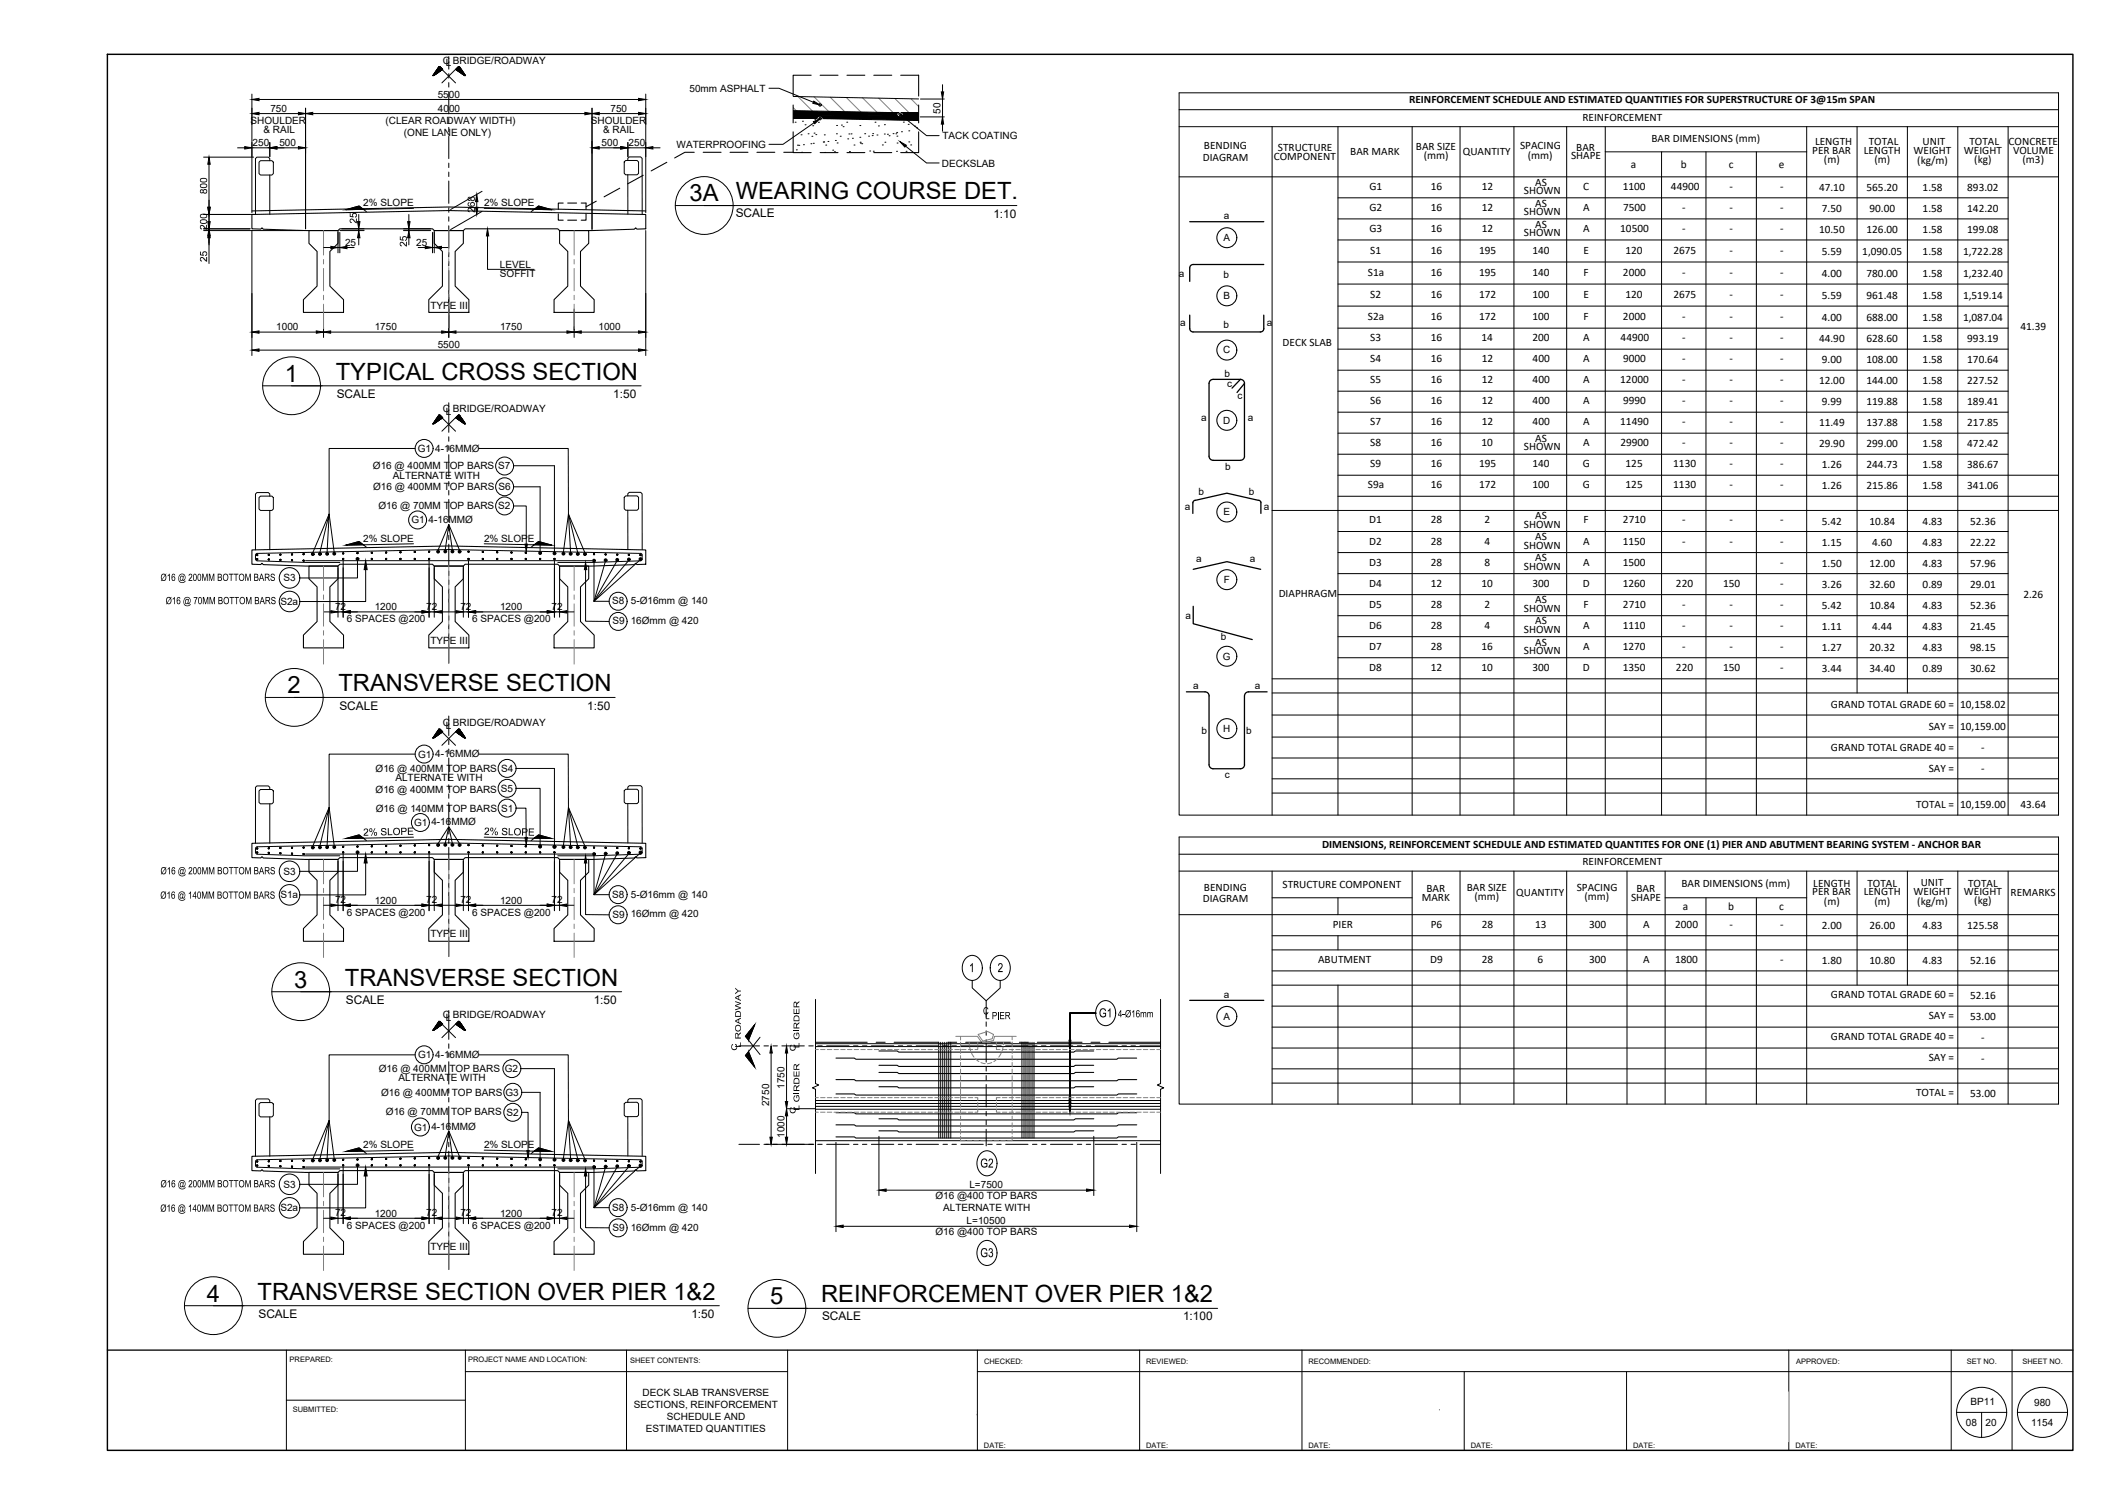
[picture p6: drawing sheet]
<svg xmlns="http://www.w3.org/2000/svg" width="594mm" height="420mm" viewBox="0 0 594 420" stroke-linecap="round" stroke-linejoin="round" font-family="sans-serif">
<defs><g id="words">
<g font-size="6.6">
<text x="192.6" y="56.3">3A</text>
<text x="205.5" y="55.6">WEARING COURSE DET.</text>
<text x="79.6" y="106.6">1</text>
<text x="93.8" y="106.1">TYPICAL CROSS SECTION</text>
<text x="80.3" y="193.7">2</text>
<text x="94.5" y="193.2">TRANSVERSE SECTION</text>
<text x="82.1" y="275.9">3</text>
<text x="96.4" y="275.4">TRANSVERSE SECTION</text>
<text x="57.7" y="363.6">4</text>
<text x="71.9" y="363.1">TRANSVERSE SECTION OVER PIER 1&amp;2</text>
<text x="215.1" y="364.3">5</text>
<text x="229.3" y="363.8">REINFORCEMENT OVER PIER 1&amp;2</text>
</g>
<g font-size="3.9">
<text x="270.7" y="271.6">1</text>
<text x="278.6" y="271.6">2</text>
<text x="306.9" y="284.2">G1</text>
<text x="273.8" y="326.2">G2</text>
<text x="273.8" y="351.2">G3</text>
</g>
<g font-size="3.3">
<text x="205.5" y="60.7">SCALE</text>
<text x="277.5" y="60.8">1:10</text>
<text x="94" y="111.2">SCALE</text>
<text x="171.3" y="111.2">1:50</text>
<text x="94.8" y="198.2">SCALE</text>
<text x="164" y="198.2">1:50</text>
<text x="96.6" y="280.4">SCALE</text>
<text x="165.8" y="280.4">1:50</text>
<text x="72.2" y="368.1">SCALE</text>
<text x="193.1" y="368.1">1:50</text>
<text x="229.6" y="368.9">SCALE</text>
<text x="330.4" y="368.9">1:100</text>
</g>
<g font-size="3.2">
<text x="393.6" y="28.9">REINFORCEMENT SCHEDULE AND ESTIMATED QUANTITIES FOR SUPERSTRUCTURE OF 3@15m SPAN</text>
<text x="442" y="33.7">REINFORCEMENT</text>
<text x="336.3" y="41.7">BENDING</text>
<text x="395.5" y="41.8">BAR SIZE</text>
<text x="424.6" y="41.7">SPACING</text>
<text x="461.2" y="39.7">BAR DIMENSIONS (mm)</text>
<text x="507" y="40.6">LENGTH</text>
<text x="521.9" y="40.6">TOTAL</text>
<text x="537" y="40.5">UNIT</text>
<text x="550.1" y="40.6">TOTAL</text>
<text x="561" y="40.6">CONCRETE</text>
<text x="335.9" y="45.1">DIAGRAM</text>
<text x="355.8" y="44.6">COMPONENT</text>
<text x="356.9" y="42.2">STRUCTURE</text>
<text x="377.1" y="43.4">BAR MARK</text>
<text x="397.6" y="44.4">(mm)</text>
<text x="408.6" y="43.3">QUANTITY</text>
<text x="426.7" y="44.5">(mm)</text>
<text x="438.8" y="44.6">SHAPE</text>
<text x="440.3" y="42.2">BAR</text>
<text x="455.5" y="46.9">a</text>
<text x="469.5" y="46.9">b</text>
<text x="482.9" y="46.9">c</text>
<text x="496.8" y="46.9">e</text>
<text x="506.2" y="43.1">PER BAR</text>
<text x="509.4" y="45.6">(m)</text>
<text x="520.5" y="43.1">LENGTH</text>
<text x="523.5" y="45.6">(m)</text>
<text x="534.4" y="43">WEIGHT</text>
<text x="535.5" y="45.7">(kg/m)</text>
<text x="548.5" y="43">WEIGHT</text>
<text x="551.4" y="45.6">(kg)</text>
<text x="562.3" y="43.1">VOLUME</text>
<text x="564.9" y="45.6">(m3)</text>
<text x="382.5" y="53">G1</text>
<text x="399.6" y="53">16</text>
<text x="413.9" y="53">12</text>
<text x="428.8" y="51.9">AS</text>
<text x="442.2" y="53">C</text>
<text x="453.3" y="53">1100</text>
<text x="466.7" y="53">44900</text>
<text x="483.1" y="53">-</text>
<text x="497.2" y="53">-</text>
<text x="508.1" y="53.3">47.10</text>
<text x="521.3" y="53.3">565.20</text>
<text x="537" y="53.3">1.58</text>
<text x="549.5" y="53.3">893.02</text>
<text x="382.5" y="58.9">G2</text>
<text x="399.6" y="58.9">16</text>
<text x="413.9" y="58.9">12</text>
<text x="425.6" y="54.2">SHOWN</text>
<text x="428.8" y="57.7">AS</text>
<text x="442.2" y="58.9">A</text>
<text x="453.3" y="58.9">7500</text>
<text x="469.9" y="58.9">-</text>
<text x="483.1" y="58.9">-</text>
<text x="497.2" y="58.9">-</text>
<text x="508.9" y="59.2">7.50</text>
<text x="522.1" y="59.2">90.00</text>
<text x="537" y="59.2">1.58</text>
<text x="549.5" y="59.2">142.20</text>
<text x="382.5" y="64.8">G3</text>
<text x="399.6" y="64.8">16</text>
<text x="413.9" y="64.8">12</text>
<text x="425.6" y="60.1">SHOWN</text>
<text x="425.6" y="66">SHOWN</text>
<text x="428.8" y="63.6">AS</text>
<text x="442.2" y="64.8">A</text>
<text x="452.5" y="64.8">10500</text>
<text x="469.9" y="64.8">-</text>
<text x="483.1" y="64.8">-</text>
<text x="497.2" y="64.8">-</text>
<text x="508.1" y="65.1">10.50</text>
<text x="521.3" y="65.1">126.00</text>
<text x="537" y="65.1">1.58</text>
<text x="549.5" y="65.1">199.08</text>
<text x="382.7" y="70.8">S1</text>
<text x="399.6" y="70.8">16</text>
<text x="413.1" y="70.8">195</text>
<text x="428" y="70.8">140</text>
<text x="442.2" y="70.8">E</text>
<text x="454" y="70.8">120</text>
<text x="467.4" y="70.8">2675</text>
<text x="483.1" y="70.8">-</text>
<text x="497.2" y="70.8">-</text>
<text x="508.9" y="71.1">5.59</text>
<text x="520.1" y="71.1">1,090.05</text>
<text x="537" y="71.1">1.58</text>
<text x="548.3" y="71.1">1,722.28</text>
<text x="382.1" y="77">S1a</text>
<text x="399.6" y="77">16</text>
<text x="413.1" y="77">195</text>
<text x="428" y="77">140</text>
<text x="442.3" y="77">F</text>
<text x="453.3" y="77">2000</text>
<text x="469.9" y="77">-</text>
<text x="483.1" y="77">-</text>
<text x="497.2" y="77">-</text>
<text x="508.9" y="77.3">4.00</text>
<text x="521.3" y="77.3">780.00</text>
<text x="537" y="77.3">1.58</text>
<text x="548.3" y="77.3">1,232.40</text>
<text x="382.7" y="83.1">S2</text>
<text x="399.6" y="83.1">16</text>
<text x="413.1" y="83.1">172</text>
<text x="428" y="83.1">100</text>
<text x="442.2" y="83.1">E</text>
<text x="454" y="83.1">120</text>
<text x="467.4" y="83.1">2675</text>
<text x="483.1" y="83.1">-</text>
<text x="497.2" y="83.1">-</text>
<text x="508.9" y="83.4">5.59</text>
<text x="521.3" y="83.4">961.48</text>
<text x="537" y="83.4">1.58</text>
<text x="548.3" y="83.4">1,519.14</text>
<text x="382.1" y="89.3">S2a</text>
<text x="399.6" y="89.3">16</text>
<text x="413.1" y="89.3">172</text>
<text x="428" y="89.3">100</text>
<text x="442.3" y="89.3">F</text>
<text x="453.3" y="89.3">2000</text>
<text x="469.9" y="89.3">-</text>
<text x="483.1" y="89.3">-</text>
<text x="497.2" y="89.3">-</text>
<text x="508.9" y="89.6">4.00</text>
<text x="521.3" y="89.6">688.00</text>
<text x="537" y="89.6">1.58</text>
<text x="548.3" y="89.6">1,087.04</text>
<text x="382.7" y="95.3">S3</text>
<text x="399.6" y="95.3">16</text>
<text x="413.8" y="95.3">14</text>
<text x="428" y="95.3">200</text>
<text x="442.2" y="95.3">A</text>
<text x="452.6" y="95.3">44900</text>
<text x="469.9" y="95.3">-</text>
<text x="483.1" y="95.3">-</text>
<text x="497.2" y="95.3">-</text>
<text x="508.1" y="95.6">44.90</text>
<text x="521.3" y="95.6">628.60</text>
<text x="537" y="95.6">1.58</text>
<text x="549.5" y="95.6">993.19</text>
<text x="564.3" y="92.1">41.39</text>
<text x="358.2" y="96.7">DECK SLAB</text>
<text x="382.7" y="101.2">S4</text>
<text x="399.6" y="101.2">16</text>
<text x="413.9" y="101.2">12</text>
<text x="428.1" y="101.2">400</text>
<text x="442.2" y="101.2">A</text>
<text x="453.3" y="101.2">9000</text>
<text x="469.9" y="101.2">-</text>
<text x="483.1" y="101.2">-</text>
<text x="497.2" y="101.2">-</text>
<text x="508.9" y="101.5">9.00</text>
<text x="521.3" y="101.5">108.00</text>
<text x="537" y="101.5">1.58</text>
<text x="549.5" y="101.5">170.64</text>
<text x="382.7" y="107">S5</text>
<text x="399.6" y="107">16</text>
<text x="413.9" y="107.1">12</text>
<text x="428.1" y="107">400</text>
<text x="442.2" y="107">A</text>
<text x="452.5" y="107">12000</text>
<text x="469.9" y="107">-</text>
<text x="483.1" y="107">-</text>
<text x="497.2" y="107">-</text>
<text x="508.1" y="107.3">12.00</text>
<text x="521.3" y="107.3">144.00</text>
<text x="537" y="107.3">1.58</text>
<text x="549.5" y="107.3">227.52</text>
<text x="382.7" y="112.9">S6</text>
<text x="399.6" y="112.9">16</text>
<text x="413.9" y="112.9">12</text>
<text x="428.1" y="112.9">400</text>
<text x="442.2" y="112.9">A</text>
<text x="453.3" y="112.9">9990</text>
<text x="469.9" y="112.9">-</text>
<text x="483.1" y="112.9">-</text>
<text x="497.2" y="112.9">-</text>
<text x="508.9" y="113.2">9.99</text>
<text x="521.3" y="113.2">119.88</text>
<text x="537" y="113.2">1.58</text>
<text x="549.5" y="113.2">189.41</text>
<text x="382.7" y="118.8">S7</text>
<text x="399.6" y="118.8">16</text>
<text x="413.9" y="118.8">12</text>
<text x="428.1" y="118.8">400</text>
<text x="442.2" y="118.8">A</text>
<text x="452.5" y="118.8">11490</text>
<text x="469.9" y="118.8">-</text>
<text x="483.1" y="118.8">-</text>
<text x="497.2" y="118.8">-</text>
<text x="508.1" y="119.1">11.49</text>
<text x="521.3" y="119.1">137.88</text>
<text x="537" y="119.1">1.58</text>
<text x="549.5" y="119.1">217.85</text>
<text x="382.7" y="124.7">S8</text>
<text x="399.6" y="124.7">16</text>
<text x="413.8" y="124.7">10</text>
<text x="425.6" y="125.8">SHOWN</text>
<text x="428.8" y="123.5">AS</text>
<text x="442.2" y="124.7">A</text>
<text x="452.6" y="124.7">29900</text>
<text x="469.9" y="124.7">-</text>
<text x="483.1" y="124.7">-</text>
<text x="497.2" y="124.7">-</text>
<text x="508.1" y="124.9">29.90</text>
<text x="521.3" y="124.9">299.00</text>
<text x="537" y="124.9">1.58</text>
<text x="549.5" y="124.9">472.42</text>
<text x="382.7" y="130.5">S9</text>
<text x="399.6" y="130.5">16</text>
<text x="413.1" y="130.5">195</text>
<text x="428" y="130.5">140</text>
<text x="442.1" y="130.5">G</text>
<text x="454" y="130.5">125</text>
<text x="467.3" y="130.5">1130</text>
<text x="483.1" y="130.5">-</text>
<text x="497.2" y="130.5">-</text>
<text x="508.9" y="130.8">1.26</text>
<text x="521.3" y="130.8">244.73</text>
<text x="537" y="130.8">1.58</text>
<text x="549.5" y="130.8">386.67</text>
<text x="382.1" y="136.4">S9a</text>
<text x="399.6" y="136.4">16</text>
<text x="413.1" y="136.4">172</text>
<text x="428" y="136.4">100</text>
<text x="442.1" y="136.4">G</text>
<text x="454" y="136.4">125</text>
<text x="467.3" y="136.4">1130</text>
<text x="483.1" y="136.4">-</text>
<text x="497.2" y="136.4">-</text>
<text x="508.9" y="136.7">1.26</text>
<text x="521.3" y="136.7">215.86</text>
<text x="537" y="136.7">1.58</text>
<text x="549.5" y="136.7">341.06</text>
<text x="382.4" y="146.2">D1</text>
<text x="399.6" y="146.2">28</text>
<text x="414.6" y="146.2">2</text>
<text x="425.6" y="147.4">SHOWN</text>
<text x="428.8" y="145.1">AS</text>
<text x="442.3" y="146.2">F</text>
<text x="453.3" y="146.2">2710</text>
<text x="469.9" y="146.2">-</text>
<text x="483.1" y="146.2">-</text>
<text x="497.2" y="146.2">-</text>
<text x="508.9" y="146.5">5.42</text>
<text x="522.1" y="146.5">10.84</text>
<text x="537" y="146.5">4.83</text>
<text x="550.3" y="146.5">52.36</text>
<text x="382.4" y="152.1">D2</text>
<text x="399.6" y="152.1">28</text>
<text x="414.6" y="152.1">4</text>
<text x="425.6" y="153.3">SHOWN</text>
<text x="428.8" y="150.9">AS</text>
<text x="442.2" y="152.1">A</text>
<text x="453.3" y="152.1">1150</text>
<text x="469.9" y="152.1">-</text>
<text x="483.1" y="152.1">-</text>
<text x="497.2" y="152.1">-</text>
<text x="508.9" y="152.4">1.15</text>
<text x="522.9" y="152.4">4.60</text>
<text x="537" y="152.4">4.83</text>
<text x="550.3" y="152.4">22.22</text>
<text x="382.4" y="158">D3</text>
<text x="399.6" y="158">28</text>
<text x="414.6" y="158">8</text>
<text x="425.6" y="159.2">SHOWN</text>
<text x="428.8" y="156.8">AS</text>
<text x="442.2" y="158">A</text>
<text x="453.3" y="158">1500</text>
<text x="497.2" y="158">-</text>
<text x="508.9" y="158.3">1.50</text>
<text x="522.1" y="158.3">12.00</text>
<text x="537" y="158.3">4.83</text>
<text x="550.3" y="158.3">57.96</text>
<text x="357.1" y="166.8">DIAPHRAGM</text>
<text x="382.4" y="163.9">D4</text>
<text x="399.6" y="163.9">12</text>
<text x="413.8" y="163.9">10</text>
<text x="428" y="163.9">300</text>
<text x="442" y="163.9">D</text>
<text x="453.3" y="163.9">1260</text>
<text x="468.1" y="163.9">220</text>
<text x="481.3" y="163.9">150</text>
<text x="497.2" y="163.9">-</text>
<text x="508.9" y="164.2">3.26</text>
<text x="522.1" y="164.2">32.60</text>
<text x="537" y="164.2">0.89</text>
<text x="550.3" y="164.2">29.01</text>
<text x="565.1" y="167.1">2.26</text>
<text x="382.4" y="169.7">D5</text>
<text x="399.6" y="169.8">28</text>
<text x="414.6" y="169.8">2</text>
<text x="425.6" y="170.9">SHOWN</text>
<text x="428.8" y="168.6">AS</text>
<text x="442.3" y="169.8">F</text>
<text x="453.3" y="169.8">2710</text>
<text x="469.9" y="169.8">-</text>
<text x="483.1" y="169.8">-</text>
<text x="497.2" y="169.8">-</text>
<text x="508.9" y="170.1">5.42</text>
<text x="522.1" y="170.1">10.84</text>
<text x="537" y="170.1">4.83</text>
<text x="550.3" y="170.1">52.36</text>
<text x="382.4" y="175.6">D6</text>
<text x="399.6" y="175.6">28</text>
<text x="414.6" y="175.6">4</text>
<text x="425.6" y="176.8">SHOWN</text>
<text x="428.8" y="174.5">AS</text>
<text x="442.2" y="175.6">A</text>
<text x="453.3" y="175.6">1110</text>
<text x="469.9" y="175.6">-</text>
<text x="483.1" y="175.6">-</text>
<text x="497.2" y="175.6">-</text>
<text x="508.9" y="175.9">1.11</text>
<text x="522.9" y="175.9">4.44</text>
<text x="537" y="175.9">4.83</text>
<text x="550.3" y="175.9">21.45</text>
<text x="382.4" y="181.5">D7</text>
<text x="399.6" y="181.5">28</text>
<text x="413.8" y="181.5">16</text>
<text x="425.6" y="182.7">SHOWN</text>
<text x="428.8" y="180.3">AS</text>
<text x="442.2" y="181.5">A</text>
<text x="453.3" y="181.5">1270</text>
<text x="469.9" y="181.5">-</text>
<text x="483.1" y="181.5">-</text>
<text x="497.2" y="181.5">-</text>
<text x="508.9" y="181.8">1.27</text>
<text x="522.1" y="181.8">20.32</text>
<text x="537" y="181.8">4.83</text>
<text x="550.3" y="181.8">98.15</text>
<text x="382.4" y="187.4">D8</text>
<text x="399.6" y="187.4">12</text>
<text x="413.8" y="187.4">10</text>
<text x="428" y="187.4">300</text>
<text x="442" y="187.4">D</text>
<text x="453.3" y="187.4">1350</text>
<text x="468.1" y="187.4">220</text>
<text x="481.3" y="187.4">150</text>
<text x="497.2" y="187.4">-</text>
<text x="508.9" y="187.7">3.44</text>
<text x="522.1" y="187.7">34.40</text>
<text x="537" y="187.7">0.89</text>
<text x="550.3" y="187.7">30.62</text>
<text x="511.4" y="197.7">GRAND TOTAL GRADE 60 =</text>
<text x="547.5" y="197.7">10,158.02</text>
<text x="538.7" y="203.8">SAY =</text>
<text x="547.5" y="203.8">10,159.00</text>
<text x="511.4" y="209.8">GRAND TOTAL GRADE 40 =</text>
<text x="553.4" y="209.8">-</text>
<text x="538.7" y="215.7">SAY =</text>
<text x="553.4" y="215.7">-</text>
<text x="535.2" y="225.6">TOTAL =</text>
<text x="547.5" y="225.6">10,159.00</text>
<text x="564.3" y="225.6">43.64</text>
<text x="369.3" y="236.8">DIMENSIONS, REINFORCEMENT SCHEDULE AND ESTIMATED QUANTITES FOR ONE (1) PIER AND ABUTMENT BEARING SYSTEM - ANCHOR BAR</text>
<text x="442" y="241.7">REINFORCEMENT</text>
<text x="336.3" y="248.8">BENDING</text>
<text x="358.2" y="248.1">STRUCTURE COMPONENT</text>
<text x="397.1" y="251.6">MARK</text>
<text x="398.4" y="249.3">BAR</text>
<text x="409.7" y="248.9">BAR SIZE</text>
<text x="411.8" y="251.5">(mm)</text>
<text x="423.5" y="250.4">QUANTITY</text>
<text x="440.4" y="248.9">SPACING</text>
<text x="442.5" y="251.5">(mm)</text>
<text x="455.6" y="251.6">SHAPE</text>
<text x="457.1" y="249.3">BAR</text>
<text x="469.6" y="247.9">BAR DIMENSIONS (mm)</text>
<text x="506.2" y="250.1">PER BAR</text>
<text x="506.5" y="247.7">LENGTH</text>
<text x="520.5" y="250.1">LENGTH</text>
<text x="521.6" y="247.7">TOTAL</text>
<text x="534.4" y="250">WEIGHT</text>
<text x="536.5" y="247.6">UNIT</text>
<text x="548.5" y="250.1">WEIGHT</text>
<text x="549.7" y="247.7">TOTAL</text>
<text x="561.6" y="250.4">REMARKS</text>
<text x="335.9" y="252.1">DIAGRAM</text>
<text x="470" y="254.2">a</text>
<text x="482.7" y="254.2">b</text>
<text x="496.9" y="254.2">c</text>
<text x="509.4" y="252.7">(m)</text>
<text x="523.5" y="252.7">(m)</text>
<text x="535.5" y="252.7">(kg/m)</text>
<text x="551.4" y="252.7">(kg)</text>
<text x="372.2" y="259.2">PIER</text>
<text x="399.6" y="259.2">P6</text>
<text x="413.9" y="259.2">28</text>
<text x="428.7" y="259.2">13</text>
<text x="443.8" y="259.2">300</text>
<text x="458.9" y="259.2">A</text>
<text x="467.9" y="259.2">2000</text>
<text x="483.1" y="259.2">-</text>
<text x="497.2" y="259.2">-</text>
<text x="508.9" y="259.5">2.00</text>
<text x="522.1" y="259.5">26.00</text>
<text x="537" y="259.5">4.83</text>
<text x="549.5" y="259.5">125.58</text>
<text x="368.2" y="269">ABUTMENT</text>
<text x="399.5" y="269">D9</text>
<text x="413.9" y="269">28</text>
<text x="429.5" y="269">6</text>
<text x="443.8" y="269">300</text>
<text x="458.9" y="269">A</text>
<text x="467.8" y="269">1800</text>
<text x="497.2" y="269">-</text>
<text x="508.9" y="269.3">1.80</text>
<text x="522.1" y="269.3">10.80</text>
<text x="537" y="269.3">4.83</text>
<text x="550.3" y="269.3">52.16</text>
<text x="511.4" y="278.8">GRAND TOTAL GRADE 60 =</text>
<text x="550.3" y="279.1">52.16</text>
<text x="538.7" y="284.7">SAY =</text>
<text x="550.3" y="285">53.00</text>
<text x="511.4" y="290.6">GRAND TOTAL GRADE 40 =</text>
<text x="553.4" y="290.9">-</text>
<text x="538.7" y="296.4">SAY =</text>
<text x="553.4" y="296.7">-</text>
<text x="535.2" y="306.2">TOTAL =</text>
<text x="550.3" y="306.5">53.00</text>
</g>
<g font-size="3.1">
<text x="57.8" y="54.2" transform="rotate(-90 57.8 54.2)">800</text>
<text x="132.6" y="59.4" transform="rotate(-90 132.6 59.4)">268</text>
<text x="57.8" y="64.2" transform="rotate(-90 57.8 64.2)">200</text>
<text x="99.7" y="62.5" transform="rotate(-90 99.7 62.5)">25</text>
<text x="113.6" y="69" transform="rotate(-90 113.6 69)">25</text>
<text x="57.8" y="73.2" transform="rotate(-90 57.8 73.2)">25</text>
<text x="44.8" y="162.3">Ø16 @ 200MM BOTTOM BARS</text>
<text x="46.3" y="168.8">Ø16 @ 70MM BOTTOM BARS</text>
<text x="101.5" y="233.5" transform="rotate(-1 101.5 233.5)">2% SLOPE</text>
<text x="135.2" y="233.2" transform="rotate(1 135.2 233.2)">2% SLOPE</text>
<text x="44.8" y="244.2">Ø16 @ 200MM BOTTOM BARS</text>
<text x="44.8" y="251.1">Ø16 @ 140MM BOTTOM BARS</text>
<text x="274.6" y="283.4">C</text>
<text x="275.2" y="284.7">L PIER</text>
<text x="312.2" y="284.2">4-Ø16mm</text>
<text x="44.8" y="331.7">Ø16 @ 200MM BOTTOM BARS</text>
<text x="44.8" y="338.5">Ø16 @ 140MM BOTTOM BARS</text>
</g>
<g font-size="2.8">
<text x="123.7" y="17.8">C BRIDGE/ROADWAY</text>
<text x="124.5" y="18.5">L</text>
<text x="122.3" y="27.3">5500</text>
<text x="192.6" y="25.7">50mm ASPHALT</text>
<text x="70" y="34.5">SHOULDER</text>
<text x="75.5" y="31.2">750</text>
<text x="107.7" y="34.6">(CLEAR ROADWAY WIDTH)</text>
<text x="122.3" y="31.2">4000</text>
<text x="165" y="34.5">SHOULDER</text>
<text x="170.5" y="31.2">750</text>
<text x="262.7" y="31.7" transform="rotate(-90 262.7 31.7)">50</text>
<text x="70.5" y="40.8">250</text>
<text x="73.6" y="37.2">&amp; RAIL</text>
<text x="78" y="40.8">500</text>
<text x="112.8" y="37.9">(ONE LANE ONLY)</text>
<text x="168" y="40.8">500</text>
<text x="168.4" y="37.2">&amp; RAIL</text>
<text x="175.6" y="40.8">250</text>
<text x="189" y="41.3">WATERPROOFING</text>
<text x="263.2" y="38.9">TACK COATING</text>
<text x="263.1" y="46.5">DECKSLAB</text>
<text x="101.4" y="57.7">2% SLOPE</text>
<text x="135.2" y="57.7">2% SLOPE</text>
<text x="341.9" y="61.2">a</text>
<text x="96.4" y="68.6">25</text>
<text x="116.2" y="68.6">25</text>
<text x="341.7" y="67.4">A</text>
<text x="139.6" y="74.8">LEVEL</text>
<text x="139.6" y="77.5">SOFFIT</text>
<text x="329.3" y="77.5">a</text>
<text x="341.7" y="77.7">b</text>
<text x="341.7" y="83.6">B</text>
<text x="120.2" y="86.2">TYPE III</text>
<text x="77.2" y="92.2">1000</text>
<text x="104.6" y="92.2">1750</text>
<text x="139.7" y="92.2">1750</text>
<text x="167.2" y="92.2">1000</text>
<text x="329.6" y="91.2">a</text>
<text x="341.7" y="91.6">b</text>
<text x="353.8" y="91.2">a</text>
<text x="122.3" y="97.3">5500</text>
<text x="341.6" y="98.7">C</text>
<text x="342" y="105.4">b</text>
<text x="342.8" y="108">c</text>
<text x="345.6" y="111.4">c</text>
<text x="123.7" y="115.1">C BRIDGE/ROADWAY</text>
<text x="124.5" y="115.8">L</text>
<text x="335.5" y="117.5">a</text>
<text x="341.6" y="118.4">D</text>
<text x="348.5" y="117.5">a</text>
<text x="104.2" y="131.1">Ø16 @ 400MM TOP BARS S7</text>
<text x="116.7" y="126.2">G1</text>
<text x="121.5" y="126.1">4-16MMØ</text>
<text x="342.2" y="131.2">b</text>
<text x="104.2" y="136.9">Ø16 @ 400MM TOP BARS S6</text>
<text x="109.7" y="133.7">ALTERNATE WITH</text>
<text x="105.7" y="142.2">Ø16 @ 70MM TOP BARS S2</text>
<text x="330.9" y="142.5">a</text>
<text x="334.7" y="138.3">b</text>
<text x="341.7" y="144">E</text>
<text x="348.8" y="138.3">b</text>
<text x="353" y="142.4">a</text>
<text x="114.9" y="146.1">G1</text>
<text x="119.7" y="146.1">4-16MMØ</text>
<text x="101.4" y="151.4">2% SLOPE</text>
<text x="135.2" y="151.4">2% SLOPE</text>
<text x="334.1" y="157.1">a</text>
<text x="349.1" y="157.1">a</text>
<text x="79.2" y="162.4">S3</text>
<text x="341.8" y="162.9">F</text>
<text x="78.3" y="169">S2a</text>
<text x="93.6" y="170.4">72</text>
<text x="96.9" y="173.8">6 SPACES @200</text>
<text x="104.6" y="170.5">1200</text>
<text x="119" y="170.4">72</text>
<text x="128.6" y="170.4">72</text>
<text x="131.9" y="173.8">6 SPACES @200</text>
<text x="139.7" y="170.5">1200</text>
<text x="154" y="170.4">72</text>
<text x="171" y="168.8">S8</text>
<text x="176.2" y="168.9">5-Ø16mm @ 140</text>
<text x="331.1" y="172.9">a</text>
<text x="120.2" y="179.9">TYPE III</text>
<text x="171" y="174.5">S9</text>
<text x="176.1" y="174.3">16Ømm @ 420</text>
<text x="341" y="178.8">b</text>
<text x="341.6" y="184.3">G</text>
<text x="333.2" y="192.3">a</text>
<text x="350.5" y="192.3">a</text>
<text x="123.7" y="202.8">C BRIDGE/ROADWAY</text>
<text x="124.5" y="203.5">L</text>
<text x="335.6" y="205">b</text>
<text x="341.6" y="204.5">H</text>
<text x="348" y="205">b</text>
<text x="104.9" y="215.7">Ø16 @ 400MM TOP BARS S4</text>
<text x="116.8" y="211.6">G1</text>
<text x="121.5" y="211.5">4-16MMØ</text>
<text x="104.9" y="221.4">Ø16 @ 400MM TOP BARS S5</text>
<text x="110.4" y="218.3">ALTERNATE WITH</text>
<text x="342.1" y="217.3">c</text>
<text x="105" y="226.8">Ø16 @ 140MM TOP BARS S1</text>
<text x="115.6" y="230.8">G1</text>
<text x="120.5" y="230.6">4-16MMØ</text>
<text x="79.2" y="244.3">S3</text>
<text x="78.3" y="250.9">S1a</text>
<text x="171" y="250.8">S8</text>
<text x="176.2" y="250.8">5-Ø16mm @ 140</text>
<text x="93.6" y="252.4">72</text>
<text x="96.9" y="255.8">6 SPACES @200</text>
<text x="104.6" y="252.5">1200</text>
<text x="119" y="252.4">72</text>
<text x="128.6" y="252.4">72</text>
<text x="131.9" y="255.8">6 SPACES @200</text>
<text x="139.7" y="252.5">1200</text>
<text x="154" y="252.4">72</text>
<text x="171" y="256.4">S9</text>
<text x="176.1" y="256.3">16Ømm @ 420</text>
<text x="120.2" y="261.9">TYPE III</text>
<text x="341.9" y="278.7">a</text>
<text x="123.7" y="284.5">C BRIDGE/ROADWAY</text>
<text x="124.5" y="285.2">L</text>
<text x="341.7" y="284.9">A</text>
<text x="105.8" y="299.4">Ø16 @ 400MM TOP BARS G2</text>
<text x="116.8" y="295.7">G1</text>
<text x="121.5" y="295.5">4-16MMØ</text>
<text x="111.3" y="302">ALTERNATE WITH</text>
<text x="219.1" y="304.1" transform="rotate(-90 219.1 304.1)">1750</text>
<text x="106.4" y="306.1">Ø16 @ 400MM TOP BARS G3</text>
<text x="107.8" y="311.6">Ø16 @ 70MM TOP BARS S2</text>
<text x="214.8" y="309" transform="rotate(-90 214.8 309)">2750</text>
<text x="115.6" y="315.8">G1</text>
<text x="120.5" y="315.7">4-16MMØ</text>
<text x="219.1" y="317.9" transform="rotate(-90 219.1 317.9)">1000</text>
<text x="101.4" y="320.8">2% SLOPE</text>
<text x="135.2" y="320.8">2% SLOPE</text>
<text x="79.2" y="331.8">S3</text>
<text x="261.3" y="335">Ø16 @400 TOP BARS</text>
<text x="270.8" y="332">L=7500</text>
<text x="78.3" y="338.4">S2a</text>
<text x="93.6" y="339.8">72</text>
<text x="104.6" y="339.9">1200</text>
<text x="119" y="339.8">72</text>
<text x="128.6" y="339.8">72</text>
<text x="139.7" y="339.9">1200</text>
<text x="154" y="339.8">72</text>
<text x="171" y="338.2">S8</text>
<text x="176.2" y="338.3">5-Ø16mm @ 140</text>
<text x="263.4" y="338.4">ALTERNATE WITH</text>
<text x="96.9" y="343.2">6 SPACES @200</text>
<text x="131.9" y="343.2">6 SPACES @200</text>
<text x="171" y="343.9">S9</text>
<text x="176.1" y="343.8">16Ømm @ 420</text>
<text x="261.3" y="345.1">Ø16 @400 TOP BARS</text>
<text x="270" y="342.1">L=10500</text>
<text x="120.2" y="349.3">TYPE III</text>
<text x="177.1" y="393.4">SECTIONS, REINFORCEMENT</text>
<text x="179.5" y="390.1">DECK SLAB TRANSVERSE</text>
<text x="550.4" y="392.6">BP11</text>
<text x="568.1" y="392.6">980</text>
<text x="180.4" y="400.2">ESTIMATED QUANTITIES</text>
<text x="186.3" y="396.8">SCHEDULE AND</text>
<text x="549.1" y="398.4">08</text>
<text x="554.5" y="398.4">20</text>
<text x="567.3" y="398.4">1154</text>
</g>
<g font-size="2.5">
<text x="205.9" y="293.5" transform="rotate(-90 205.9 293.5)">C</text>
<text x="206.9" y="292.7" transform="rotate(-90 206.9 292.7)">L ROADWAY</text>
<text x="222.2" y="293.7" transform="rotate(-90 222.2 293.7)">C</text>
<text x="223.3" y="292.8" transform="rotate(-90 223.3 292.8)">L GIRDER</text>
<text x="222.2" y="311.2" transform="rotate(-90 222.2 311.2)">C</text>
<text x="223.3" y="310.3" transform="rotate(-90 223.3 310.3)">L GIRDER</text>
</g>
<g font-size="2.1">
<text x="80.9" y="380.4">PREPARED:</text>
<text x="130.7" y="380.6">PROJECT NAME AND LOCATION:</text>
<text x="176" y="380.9">SHEET CONTENTS:</text>
<text x="274.9" y="381">CHECKED:</text>
<text x="320.1" y="381">REVIEWED:</text>
<text x="365.5" y="381">RECOMMENDED:</text>
<text x="501.6" y="381">APPROVED:</text>
<text x="549.3" y="380.9">SET NO.</text>
<text x="564.9" y="380.9">SHEET NO.</text>
<text x="81.8" y="394.6">SUBMITTED:</text>
<text x="274.8" y="404.6">DATE:</text>
<text x="320.1" y="404.6">DATE:</text>
<text x="365.5" y="404.6">DATE:</text>
<text x="410.8" y="404.6">DATE:</text>
<text x="456.1" y="404.6">DATE:</text>
<text x="501.5" y="404.6">DATE:</text>
</g>
</g></defs>
<!-- layer: 0 -->
<g fill="none" stroke="#000" stroke-width=".28">
<path d="M70.4 26.3v33.1M72.3 31.7h11.1M72.3 27.8h106.1M75.4 39.8v4M85.3 30.2v33.7M87.4 31.7h76M165.4 30.2v34M167.4 31.7h11M175.4 39.8v4M180.4 26.3v33.1M257 32.7h6.7M257.1 27.7h6.6"/>
<path d="M263.2 23.7v2M263.2 27.7v5M263.2 34.7v2M329.3 25.9h245.7v201.8h-245.7zM329.3 30.6h245.7M329.3 35.4h245.7M355.3 35.4v192.3M373.7 35.4v192.3M394.4 35.4v192.3M407.8 35.4v192.3M422.8 35.4v192.3M437.6 35.4v192.3"/>
<path d="M448.4 35.4v192.3M504.6 35.4v192.3M518.7 35.4v158.2M532.7 35.4v158.2M546.8 35.4v192.3M560.9 35.4v192.3M56.9 43.9h13.9M58.4 45.9v12M66.4 41.3h1.9M70.4 41.3h5M70.8 59.9h-13.9M72.7 44.9h3.2l.4 .4v3.2l-.4 .4h-3.2l-.4-.4v-3.2z"/>
<path d="M75.4 44.9v-.6l-.4-.4h-3.2l-.4 .4v15.6M75.4 48.9v11M77.3 41.3h6.1M114.2 59.9v2M134.6 53.4l-8.7 5.1M134.6 59.1l-8.7 5M167.4 41.3h6M174.3 45.2l.5-.4h3.1l.5 .4v3.2l-.5 .4h-3.1l-.5-.4zM175.3 44.8v-.6l.4-.4h3.2l.4 .4 .1 15.6M175.3 48.8l.1 11M175.4 41.3h5M182.4 41.3h2"/>
<path d="M329.3 49.4h245.7M373.7 55.3h187.2M448.4 42.4h56.2M464.1 42.4v185.3M476.5 42.4v185.3M490.6 42.4v185.3M56.9 63.9h12.9M56.9 64.4h27.9M58.4 64.4v9.2M70.4 64.4v34.9M90.4 69.2h2M94.4 69.2h.5"/>
<path d="M94.4 64.9v5.7M94.9 64.4h6.8M94.9 64.9v5.7M95.4 63.9h6.3M96.9 69.2h2M100.2 63.9v.5M100.2 66.4v2M112.7 63.9h7.6M112.7 64.4h7.6M114.2 63.9v.5M116.8 69.2h2M120.8 64.9v5.7"/>
<path d="M120.8 69.2h.5M121.3 64.9v5.7M123.3 69.2h2M136.2 65.9v9.3h13M180.4 64.4v34.9M373.7 61.2h187.2M373.7 67h187.2M373.7 73.2h187.2M373.7 79.4h187.2M72.3 97.8h106.1M72.3 92.8h16M90.4 86.3v8"/>
<path d="M92.4 92.8h31M125.3 82v12.3M127.4 92.8h30.9M160.4 86.3v8M162.3 92.8h16.1M373.7 85.5h187.2M373.7 91.7h187.2M373.7 97.5h187.2M373.7 103.4h187.2M373.7 109.3h187.2M373.7 115.1h187.2M72.7 138.6h3.2l.4 .4v3.2l-.4 .4h-3.2l-.4-.4v-3.2z"/>
<path d="M75.4 138.6v-.6l-.4-.4h-3.2l-.4 .4v15.6M116 125.3h-24.1v18.3M133.8 125.3h24.9l.1 18.3 4.6 10.8M143.4 130.1h11.5v24.1M143.4 136h7.5v18.1M174.3 138.9l.5-.4h3.1l.5 .4v3.2l-.5 .4h-3.1l-.5-.4zM175.3 138.5v-.6l.4-.4h3.2l.4 .4 .1 15.6M373.7 121h187.2M373.7 126.9h187.2M373.7 132.8h201.3M373.7 138.6h201.3M75.4 142.6v11"/>
<path d="M91.4 154.3l.5-10.7-2.6 10.8M93.3 154.3l-1.4-10.7-4.5 10.8M94.4 158.6v13.8M95.8 156.7v15.7M99.8 156.5v5h-16.1M119.8 156.7v15.7M121.3 158.6v13.8M122.3 153.7l3-7.2 3.1 7.2M124.4 153.7l.9-7.2 1 7.2M129.4 158.6v13.8M130.9 156.7v15.7M154.9 156.7v15.7"/>
<path d="M156.3 158.6v13.8M157.4 154.3l1.4-10.7 2.6 10.8M158.8 143.6l.6 10.7M169.1 156.9l-3.2 11.1h4.2M172.3 156.8l-6.4 11.2v-11M175.3 142.5l.1 11M178.6 156.5l-12.7 11.5 9.6-11.3M355.3 142.6h219.7M373.7 148.5h187.2M373.7 154.4h187.2M90.4 170.9h2M94.4 170.9h1.4"/>
<path d="M97.9 170.9h20M119.8 170.9h1.5M123.3 170.9h2M125.4 170.9h2M129.4 170.9h1.5M132.8 170.9h20M154.9 170.9h1.4M158.3 170.9h2M373.7 160.3h187.2M373.7 166.1h187.2M373.7 172h187.2M373.7 177.9h187.2"/>
<path d="M355.3 189.6h219.7M355.3 193.6h219.7M355.3 199.7h219.7M373.7 183.7h187.2M116 210.7h-24.1v14.9M133.8 210.7h24.9l.1 14.9 4.6 10.8M144.1 214.7h10.8v21.5M355.3 205.9h219.7M355.3 211.8h219.7M355.3 217.6h219.7M72.3 221l.4-.4h3.2l.4 .4v3.2l-.4 .4h-3.2l-.4-.4zM75.4 220.6v-.6l-.4-.4h-3.2l-.4 .4v15.6"/>
<path d="M75.4 224.6v11M91.4 236.3l.5-10.7-2.6 10.7M93.3 236.2l-1.4-10.6-4.5 10.8M95.8 238.6v15.8M99.8 238.5v4.9h-16.1M119.8 238.6v15.8M122.3 235.7l3-4.7 3.1 4.7M124.4 235.6l.9-4.6 1 4.6M130.9 238.6v15.8M144.1 220.2h6.8v15.9M154.9 238.6v15.8M157.4 236.2l1.4-10.6 2.6 10.7"/>
<path d="M158.8 225.6l.6 10.7M169.1 238.9l-3.2 11h4.2M172.3 238.7l-6.4 11.2v-10.9M174.3 220.9l.5-.4h3.1l.5 .4v3.2l-.5 .4h-3.1l-.5-.4zM175.3 220.5v-.6l.4-.4h3.2l.4 .4 .1 15.6M175.3 224.5l.1 11M178.6 238.5l-12.7 11.4 9.6-11.3M329.3 233.8h245.7v74.6h-245.7zM329.3 238.6h245.7M355.3 221.6h219.7M90.4 252.9h2M94.4 240.6v13.8"/>
<path d="M94.4 252.9h1.4M97.9 252.9h20M119.8 252.9h1.5M121.3 240.6v13.8M123.3 252.9h2M125.4 252.9h2M129.4 252.9h1.5M129.4 240.6v13.8M132.8 252.9h20M154.9 252.9h1.4M156.3 240.6v13.8M158.3 252.9h2"/>
<path d="M329.3 243.4h245.7M329.3 255.5h245.7M355.3 243.4v65M355.3 250.8h39.1M373.7 250.8v4.7M394.4 243.4v65M407.8 243.4v65M422.8 243.4v65M437.6 243.4v65M454.4 243.4v65M465.1 250.8h39.5M465.1 243.4v65"/>
<path d="M476.5 250.8v57.6M490.6 250.8v57.6M504.6 243.4v65M518.7 243.4v31.8M532.7 243.4v31.8M546.8 243.4v65M560.9 243.4v65M271.5 273.9v2.1l3.9 3.6 4-3.6v-2.1M355.3 261.4h219.7M355.3 265.4h219.7M355.3 271.2h219.7M355.3 275.2h219.7"/>
<path d="M373.7 261.4v4M373.7 275.2v33.2M116 294.7h-24.1v18.3M133.8 294.7h24.9l.1 18.3 4.6 10.8M145.5 298.5h9.4v25.1M355.3 281.1h219.7M355.3 286.9h219.7M355.3 292.8h219.7M355.3 298.6h219.7M72.3 308.4l.4-.4h3.2l.4 .4v3.2l-.4 .4h-3.2l-.4-.4zM75.4 308v-.6l-.4-.4h-3.2l-.4 .4v15.6M75.4 312v11"/>
<path d="M145.7 305.2h5.2v18.3M158.8 313l.6 10.7M174.3 308.3l.5-.3 3.1-.1 .5 .4v3.2l-.5 .4-3.1 .1-.5-.4zM175.3 308v-.7l.4-.4h3.2l.4 .4 .1 15.6M175.3 312l.1 10.9M355.3 302.6h219.7M91.4 323.7l.5-10.7-2.6 10.8M93.3 323.7l-1.4-10.7-4.5 10.8M94.4 328v13.8M95.8 326.1v15.7M99.8 325.9v5h-16.1M119.8 326.1v15.7"/>
<path d="M121.3 328v13.8M122.3 323.1l3-7.2 3.1 7.2M124.4 323.1l.9-7.2 1 7.2M129.4 328v13.8M130.9 326.1v15.7M154.9 326.1v15.7M156.3 328v13.8M157.4 323.7l1.4-10.7 2.6 10.8M169.1 326.3l-3.2 11.1h4.2M172.3 326.2l-6.4 11.2v-11M178.6 325.9l-12.7 11.5 9.6-11.3M90.4 340.3h2"/>
<path d="M94.4 340.3h1.4M97.9 340.3h20M119.8 340.3h1.5M123.3 340.3h2M125.4 340.3h2M129.4 340.3h1.5M132.8 340.3h20M154.9 340.3h1.4M158.3 340.3h2"/>
<circle cx="118.5" cy="125.3" r="2.51"/>
<circle cx="140.9" cy="130.2" r="2.51"/>
<circle cx="140.9" cy="136" r="2.51"/>
<circle cx="87.4" cy="154.8" r=".39"/>
<circle cx="89.4" cy="154.8" r=".39"/>
<circle cx="91.4" cy="154.7" r=".39"/>
<circle cx="93.4" cy="154.7" r=".39"/>
<circle cx="99.9" cy="156.1" r=".39"/>
<circle cx="116.6" cy="145.3" r="2.51"/>
<circle cx="122.4" cy="154.1" r=".39"/>
<circle cx="124.4" cy="154.1" r=".39"/>
<circle cx="126.4" cy="154.1" r=".39"/>
<circle cx="128.4" cy="154.1" r=".39"/>
<circle cx="140.9" cy="141.3" r="2.51"/>
<circle cx="150.9" cy="154.5" r=".39"/>
<circle cx="154.9" cy="154.6" r=".39"/>
<circle cx="157.4" cy="154.7" r=".39"/>
<circle cx="159.4" cy="154.7" r=".39"/>
<circle cx="161.4" cy="154.8" r=".39"/>
<circle cx="163.4" cy="154.8" r=".39"/>
<circle cx="165.9" cy="156.6" r=".39"/>
<circle cx="169.2" cy="156.5" r=".39"/>
<circle cx="172.4" cy="156.4" r=".39"/>
<circle cx="175.7" cy="156.3" r=".39"/>
<circle cx="178.9" cy="156.2" r=".39"/>
<circle cx="80.9" cy="168" r="2.87"/>
<circle cx="80.9" cy="161.4" r="2.87"/>
<circle cx="172.6" cy="173.6" r="2.51"/>
<circle cx="172.6" cy="168" r="2.51"/>
<circle cx="118.5" cy="210.7" r="2.51"/>
<circle cx="141.6" cy="214.7" r="2.51"/>
<circle cx="87.4" cy="236.8" r=".39"/>
<circle cx="89.4" cy="236.7" r=".39"/>
<circle cx="91.4" cy="236.7" r=".39"/>
<circle cx="93.4" cy="236.6" r=".39"/>
<circle cx="99.9" cy="238.1" r=".39"/>
<circle cx="117.4" cy="229.8" r="2.51"/>
<circle cx="122.4" cy="236.1" r=".39"/>
<circle cx="124.4" cy="236" r=".39"/>
<circle cx="126.4" cy="236" r=".39"/>
<circle cx="128.4" cy="236.1" r=".39"/>
<circle cx="141.6" cy="220.2" r="2.51"/>
<circle cx="141.6" cy="225.8" r="2.51"/>
<circle cx="150.9" cy="236.5" r=".39"/>
<circle cx="154.9" cy="236.6" r=".39"/>
<circle cx="157.4" cy="236.6" r=".39"/>
<circle cx="159.4" cy="236.7" r=".39"/>
<circle cx="161.4" cy="236.7" r=".39"/>
<circle cx="163.4" cy="236.8" r=".39"/>
<circle cx="165.9" cy="238.6" r=".39"/>
<circle cx="169.2" cy="238.5" r=".39"/>
<circle cx="172.4" cy="238.3" r=".39"/>
<circle cx="175.7" cy="238.2" r=".39"/>
<circle cx="178.9" cy="238.1" r=".39"/>
<circle cx="80.9" cy="250" r="2.87"/>
<circle cx="80.9" cy="243.4" r="2.87"/>
<circle cx="172.6" cy="255.6" r="2.51"/>
<circle cx="172.6" cy="249.9" r="2.51"/>
<circle cx="118.5" cy="294.7" r="2.51"/>
<circle cx="143" cy="298.5" r="2.51"/>
<circle cx="117.4" cy="314.8" r="2.51"/>
<circle cx="143.2" cy="310.7" r="2.51"/>
<circle cx="143.2" cy="305.1" r="2.51"/>
<circle cx="80.9" cy="330.8" r="2.87"/>
<circle cx="80.9" cy="337.4" r="2.87"/>
<circle cx="87.4" cy="324.2" r=".39"/>
<circle cx="89.4" cy="324.2" r=".39"/>
<circle cx="91.4" cy="324.1" r=".39"/>
<circle cx="93.4" cy="324.1" r=".39"/>
<circle cx="99.9" cy="325.5" r=".39"/>
<circle cx="122.4" cy="323.5" r=".39"/>
<circle cx="124.4" cy="323.5" r=".39"/>
<circle cx="126.4" cy="323.5" r=".39"/>
<circle cx="128.4" cy="323.5" r=".39"/>
<circle cx="150.9" cy="323.9" r=".39"/>
<circle cx="154.9" cy="324" r=".39"/>
<circle cx="157.4" cy="324.1" r=".39"/>
<circle cx="159.4" cy="324.1" r=".39"/>
<circle cx="161.4" cy="324.2" r=".39"/>
<circle cx="163.4" cy="324.2" r=".39"/>
<circle cx="165.9" cy="326" r=".39"/>
<circle cx="169.2" cy="325.9" r=".39"/>
<circle cx="172.4" cy="325.8" r=".39"/>
<circle cx="172.6" cy="337.4" r="2.51"/>
<circle cx="175.7" cy="325.7" r=".39"/>
<circle cx="178.9" cy="325.6" r=".39"/>
<circle cx="172.6" cy="343" r="2.51"/>
<circle cx="570.5" cy="394.6" r="7"/>
</g>
<g fill="#000" stroke="#000" stroke-width=".28">
<path d="M70.4 31.7l1.9-.3v.7zM70.4 27.8l1.9-.3v.6zM83.4 31.4l1.9 .3-1.9 .4zM85.3 31.7l2.1-.3v.7zM163.4 31.4l2 .3-2 .4zM165.4 31.7l2-.3v.7zM178.4 27.5l2 .3-2 .3zM178.4 31.4l2 .3-2 .4zM262.9 25.7h.7l-.4 2zM263.2 32.7l.4 2h-.7zM58.4 43.9l.3 2h-.7zM58 57.9h.7l-.3 2z"/>
<path d="M68.3 41l2.1 .3-2.1 .3zM75.4 41.3l1.9-.3v.6zM83.4 41l1.9 .3-1.9 .3zM165.4 41.3l2-.3v.6zM173.4 41l2 .3-2 .3zM180.4 41.3l2-.3v.6zM58.4 63.9l.3 2h-.7zM58.4 64.4l.3 2h-.7zM92.4 68.8l2 .4-2 .3zM94.9 69.2l2-.4v.7zM100.2 64.4l.3 2h-.6zM99.9 61.9h.6l-.3 2z"/>
<path d="M113.9 61.9h.6l-.3 2zM114.2 64.4l.3 2h-.6zM118.8 68.8l2 .4-2 .3zM121.3 69.2l2-.4v.7zM136.2 63.9l.3 2h-.7zM70.4 97.8l1.9-.3v.6zM70.4 92.8l1.9-.4v.7zM88.3 92.4l2.1 .4-2.1 .3zM90.4 92.8l2-.4v.7zM123.4 92.4l1.9 .4-1.9 .3zM125.3 92.8l2.1-.4v.7zM158.3 92.4l2.1 .4-2.1 .3z"/>
<path d="M160.4 92.8l1.9-.4v.7zM178.4 97.5l2 .3-2 .3zM178.4 92.4l2 .4-2 .3zM92.4 170.6l2 .3-2 .4zM95.8 170.9l2.1-.3v.7zM117.9 170.6l1.9 .3-1.9 .4zM121.3 170.9l2-.3v.7zM127.4 170.6l2 .3-2 .4zM130.9 170.9l1.9-.3v.7zM130.9 170.9l2-.3v.7zM152.8 170.6l2.1 .3-2.1 .4zM156.3 170.9l2-.3v.7z"/>
<path d="M92.4 252.6l2 .3-2 .3zM95.8 252.9l2.1-.3v.6zM117.9 252.6l1.9 .3-1.9 .3zM121.3 252.9l2-.3v.6zM127.4 252.6l2 .3-2 .3zM130.9 252.9l1.9-.3v.6zM130.9 252.9l2-.3v.6zM152.8 252.6l2.1 .3-2.1 .3zM156.3 252.9l2-.3v.6zM92.4 340l2 .3-2 .4zM95.8 340.3l2.1-.3v.7zM117.9 340l1.9 .3-1.9 .4z"/>
<path d="M121.3 340.3l2-.3v.7zM127.4 340l2 .3-2 .4zM130.9 340.3l1.9-.3v.7zM130.9 340.3l2-.3v.7zM152.8 340l2.1 .3-2.1 .4zM156.3 340.3l2-.3v.7z"/>
</g>
<!-- layer: X-MARK -->
<g fill="none" stroke="#000" stroke-width=".28">
<path d="M121.7 19.9h.1M121.8 19.9h.1M121.8 19.8h.1M121.8 19.7h.1M121.9 19.7h.1M121.9 19.8h.1M121.9 19.9h.1M121.9 19.6h.1M122 19.6h.1M122 19.7h.1M122 19.8h.1M122 19.9h.1"/>
<path d="M122 19.5h.1M122 19.4h.1M122.1 19.4h.1M122.1 19.5h.1M122.1 19.6h.1M122.1 19.7h.1M122.1 19.9h.1M122.1 19.8h.1M122.2 19.4h.1M122.2 19.6h.1M122.2 19.7h.1M122.2 19.8h.1"/>
<path d="M122.2 19.9h.1M122.2 19.2h.1M122.2 19.5h.1M122.3 19.1h.1M122.3 19.2h.1M122.3 19.4h.1M122.3 19.5h.1M122.3 19.6h.1M122.3 19.7h.1M122.3 19.9h.1M122.3 19.8h.1M122.3 19h.1"/>
<path d="M122.4 19h.1M122.4 19.1h.1M122.4 19.2h.1M122.4 19.4h.1M122.4 19.5h.1M122.4 19.6h.1M122.4 19.7h.1M122.4 19.9h.1M122.4 18.9h.1M122.4 19.8h.1M122.5 18.8h.1M122.5 18.9h.1"/>
<path d="M122.5 19.1h.1M122.5 19.2h.1M122.5 19.4h.1M122.5 19.6h.1M122.5 19.7h.1M122.5 19.8h.1M122.5 19.9h.1M122.5 18.7h.1M122.5 19h.1M122.5 19.5h.1M122.6 18.7h.1M122.6 18.8h.1"/>
<path d="M122.6 18.9h.1M122.6 19.1h.1M122.6 19.2h.1M122.6 19.4h.1M122.6 19.6h.1M122.6 19.7h.1M122.6 19.8h.1M122.6 19.9h.1M122.6 18.6l.8 .8-2.6 1.7zM122.6 18.6h.1M122.6 19h.1M122.6 19.5h.1"/>
<path d="M122.7 18.7h.1M122.7 18.8h.1M122.7 18.9h.1M122.7 19.1h.1M122.7 19.2h.1M122.7 19.4h.1M122.7 19.6h.1M122.7 19.7h.1M122.7 19.8h.1M122.7 19h.1M122.7 19.5h.1M122.7 19.9h.1"/>
<path d="M122.8 18.7h.1M122.8 18.9h.1M122.8 19h.1M122.8 19.1h.1M122.8 19.2h.1M122.8 19.4h.1M122.8 19.5h.1M122.8 19.6h.1M122.8 19.7h.1M122.9 18.9h.1M122.9 19.1h.1M122.9 19.2h.1"/>
<path d="M122.9 19.4h.1M122.9 19.6h.1M122.9 19.7h.1M122.9 19h.1M122.9 19.5h.1M123 19h.1M123 19.1h.1M123 19.2h.1M123 19.4h.1M123 19.5h.1M123 19.6h.1M123 19.7h.1"/>
<path d="M123.1 19.1h.1M123.1 19.2h.1M123.1 19.4h.1M123.1 19.5h.1M123.1 19.6h.1M123.2 19.2h.1M123.2 19.4h.1M123.2 19.6h.1M123.2 19.5h.1M123.3 19.3h.1M123.3 19.4h.1M123.4 19.4h.1"/>
<path d="M123.4 19.4l3.8 3.8M127.2 19.4l2.6 1.7-1.7-2.5-4.7 4.6M127.3 19.4h.1M127.3 19.3h.1M127.4 19.4h.1M127.4 19.2h.1M127.4 19.5h.1M127.5 19.2h.1M127.5 19.4h.1M127.5 19.5h.1M127.5 19.6h.1M127.6 19.1h.1"/>
<path d="M127.6 19.2h.1M127.6 19.4h.1M127.6 19.5h.1M127.6 19.6h.1M127.7 19.1h.1M127.7 19.2h.1M127.7 19.4h.1M127.7 19.6h.1M127.7 19h.1M127.7 19.5h.1M127.7 18.9h.1M127.7 19.7h.1"/>
<path d="M127.8 19h.1M127.8 19.1h.1M127.8 19.2h.1M127.8 19.4h.1M127.8 19.5h.1M127.8 19.6h.1M127.8 19.7h.1M127.8 18.9h.1M127.8 18.8h.1M127.8 19.8h.1M127.9 18.9h.1M127.9 19h.1"/>
<path d="M127.9 19.1h.1M127.9 19.2h.1M127.9 19.4h.1M127.9 19.5h.1M127.9 19.6h.1M127.9 19.7h.1M127.9 18.8h.1M127.9 19.8h.1M128 18.7h.1M128 19.9h.1M128 18.8h.1M128 18.9h.1"/>
<path d="M128 19.1h.1M128 19.2h.1M128 19.4h.1M128 19.6h.1M128 19.7h.1M128 19.8h.1M128 19h.1M128 19.5h.1M128.1 18.6h.1M128.1 18.7h.1M128.1 18.9h.1M128.1 19h.1"/>
<path d="M128.1 19.1h.1M128.1 19.2h.1M128.1 19.4h.1M128.1 19.5h.1M128.1 19.6h.1M128.1 19.7h.1M128.1 19.9h.1M128.1 18.8h.1M128.1 19.8h.1M128.2 18.9h.1M128.2 19h.1M128.2 19.1h.1"/>
<path d="M128.2 19.2h.1M128.2 19.4h.1M128.2 19.5h.1M128.2 19.6h.1M128.2 19.7h.1M128.2 19.9h.1M128.2 19.8h.1M128.3 18.9h.1M128.3 19.1h.1M128.3 19.2h.1M128.3 19.4h.1M128.3 19.6h.1"/>
<path d="M128.3 19.7h.1M128.3 19.8h.1M128.3 19.9h.1M128.3 19h.1M128.3 19.5h.1M128.4 19.1h.1M128.4 19.2h.1M128.4 19.4h.1M128.4 19.6h.1M128.4 19.7h.1M128.4 19.8h.1M128.4 19.9h.1"/>
<path d="M128.4 19.5h.1M128.5 19.4h.1M128.5 19.6h.1M128.5 19.7h.1M128.5 19.8h.1M128.5 19.9h.1M128.5 19.2h.1M128.5 19.5h.1M128.5 19.3h.1M128.6 19.4h.1M128.6 19.5h.1M128.6 19.6h.1"/>
<path d="M128.6 19.7h.1M128.6 19.9h.1M128.6 19.8h.1M128.7 19.6h.1M128.7 19.7h.1M128.7 19.8h.1M128.7 19.9h.1M128.8 19.6h.1M128.8 19.7h.1M128.8 19.9h.1M128.8 19.8h.1M128.9 19.9h.1"/>
<path d="M129 19.9h.1M120.9 21.1h.1M121 21h.1M121.1 20.9h.1M121.1 21h.1M121.1 20.8h.1M121.2 20.8h.1M121.2 21h.1M121.2 20.6h.1M121.2 20.9h.1M121.3 20.6h.1M121.3 20.8h.1"/>
<path d="M121.3 20.5h.1M121.3 20.4h.1M121.4 20.4h.1M121.4 20.5h.1M121.4 20.6h.1M121.4 20.8h.1M121.5 20.3h.1M121.5 20.4h.1M121.5 20.6h.1M121.5 20.5h.1M121.5 20.2h.1M121.6 20.1h.1"/>
<path d="M121.6 20.3h.1M121.6 20.4h.1M121.6 20.5h.1M121.6 20.6h.1M121.6 20.2h.1M121.7 20.1h.1M121.7 20.3h.1M121.7 20.4h.1M121.7 20.5h.1M121.7 20.2h.1M121.7 20.6h.1M121.8 20.1h.1"/>
<path d="M121.8 20.3h.1M121.8 20.4h.1M121.8 20.5h.1M121.8 20.2h.1M121.9 20.1h.1M121.9 20.2h.1M121.9 20.3h.1M121.9 20.4h.1M122 20.1h.1M122 20.2h.1M122 20.3h.1M122 20.4h.1"/>
<path d="M122.1 20.1h.1M122.1 20.3h.1M122.1 20.2h.1M122.2 20.1h.1M122.2 20.2h.1M122.3 20.1h.1M122.4 20.1h.1M128.2 20.1h.1M128.3 20.1h.1M128.4 20.1h.1M128.4 20.2h.1M128.5 20.1h.1"/>
<path d="M128.5 20.2h.1M128.5 20.3h.1M128.6 20.1h.1M128.6 20.3h.1M128.6 20.2h.1M128.7 20.1h.1M128.7 20.2h.1M128.7 20.3h.1M128.7 20.4h.1M128.8 20.1h.1M128.8 20.3h.1M128.8 20.4h.1"/>
<path d="M128.8 20.2h.1M128.9 20.1h.1M128.9 20.3h.1M128.9 20.4h.1M128.9 20.5h.1M128.9 20.2h.1M129 20.1h.1M129 20.2h.1M129 20.3h.1M129 20.4h.1M129 20.6h.1M129 20h.1"/>
<path d="M129 20.5h.1M129.1 20.1h.1M129.1 20.2h.1M129.1 20.3h.1M129.1 20.4h.1M129.1 20.6h.1M129.1 20.5h.1M129.2 20.3h.1M129.2 20.4h.1M129.2 20.6h.1M129.2 20.5h.1M129.2 20.8h.1"/>
<path d="M129.3 20.4h.1M129.3 20.5h.1M129.3 20.6h.1M129.3 20.8h.1M129.4 20.6h.1M129.4 20.8h.1M129.4 20.9h.1M129.5 20.6h.1M129.5 20.8h.1M129.5 20.9h.1M129.5 20.7h.1M129.5 21h.1"/>
<path d="M129.6 20.9h.1M129.6 21h.1M129.7 21h.1M129.7 21.1h.1M129.8 21.1h.1M120.9 118.4h.1M121 118.3h.1M121.1 118.2h.1M121.1 118.3h.1M121.1 118.1h.1M121.2 118.1h.1M121.2 118.3h.1"/>
<path d="M121.2 118h.1M121.2 117.9h.1M121.2 118.2h.1M121.3 117.9h.1M121.3 118h.1M121.3 118.1h.1M121.3 117.8h.1M121.4 117.7h.1M121.4 117.8h.1M121.4 117.9h.1M121.4 118.1h.1M121.4 118h.1"/>
<path d="M121.5 117.6h.1M121.5 117.8h.1M121.5 117.9h.1M121.5 118h.1M121.5 117.5h.1M121.6 117.4h.1M121.6 117.6h.1M121.6 117.8h.1M121.6 117.9h.1M121.6 117.5h.1M121.7 117.3h.1M121.7 117.4h.1"/>
<path d="M121.7 117.6h.1M121.7 117.8h.1M121.7 117.2h.1M121.7 117.5h.1M121.7 117.9h.1M121.8 117.2h.1M121.8 117.3h.1M121.8 117.4h.1M121.8 117.6h.1M121.8 117.8h.1M121.8 117.1h.1M121.8 117.5h.1"/>
<path d="M121.9 117h.1M121.9 117.1h.1M121.9 117.2h.1M121.9 117.4h.1M121.9 117.5h.1M121.9 117.6h.1M121.9 117.8h.1M121.9 116.9h.1M121.9 117.3h.1M122 116.9h.1M122 117h.1M122 117.1h.1"/>
<path d="M122 117.2h.1M122 117.4h.1M122 117.5h.1M122 117.6h.1M122 116.8h.1M122 117.3h.1M122.1 116.7h.1M122.1 116.8h.1M122.1 116.9h.1M122.1 117.2h.1M122.1 117.3h.1M122.1 117.4h.1"/>
<path d="M122.1 117.6h.1M122.1 117h.1M122.1 117.1h.1M122.1 117.5h.1M122.2 116.6h.1M122.2 116.8h.1M122.2 116.9h.1M122.2 117h.1M122.2 117.1h.1M122.2 117.2h.1M122.2 117.4h.1M122.2 117.5h.1"/>
<path d="M122.2 116.7h.1M122.2 117.3h.1M122.3 116.4h.1M122.3 116.6h.1M122.3 116.7h.1M122.3 116.8h.1M122.3 116.9h.1M122.3 117.2h.1M122.3 117.3h.1M122.3 117.4h.1M122.3 117h.1M122.3 117.1h.1"/>
<path d="M122.3 116.3h.1M122.4 116.3h.1M122.4 116.4h.1M122.4 116.6h.1M122.4 116.7h.1M122.4 116.8h.1M122.4 116.9h.1M122.4 117.2h.1M122.4 117.3h.1M122.4 116.2h.1M122.4 117h.1M122.4 117.1h.1"/>
<path d="M122.4 117.4h.1M122.5 116.1h.1M122.5 116.2h.1M122.5 116.4h.1M122.5 116.6h.1M122.5 116.8h.1M122.5 116.9h.1M122.5 117h.1M122.5 117.1h.1M122.5 117.2h.1M122.5 116.3h.1M122.5 116.7h.1"/>
<path d="M122.5 117.3h.1M122.6 116h.1M122.6 116.1h.1M122.6 116.2h.1M122.6 116.4h.1M122.6 116.6h.1M122.6 116.8h.1M122.6 116.9h.1M122.6 117h.1M122.6 117.1h.1M122.6 117.2h.1M122.6 115.9l-1.8 2.6 2.6-1.8"/>
<path d="M122.6 115.9l.8 .8M122.6 115.9h.1M122.6 116.3h.1M122.6 116.7h.1M122.7 116h.1M122.7 116.1h.1M122.7 116.2h.1M122.7 116.4h.1M122.7 116.6h.1M122.7 116.8h.1M122.7 116.9h.1M122.7 117h.1"/>
<path d="M122.7 117.1h.1M122.7 116.3h.1M122.7 116.7h.1M122.7 117.2h.1M122.8 116.1h.1M122.8 116.2h.1M122.8 116.3h.1M122.8 116.4h.1M122.8 116.6h.1M122.8 116.7h.1M122.8 116.8h.1M122.8 116.9h.1"/>
<path d="M122.9 116.2h.1M122.9 116.4h.1M122.9 116.6h.1M122.9 116.8h.1M122.9 116.9h.1M122.9 117h.1M122.9 116.3h.1M122.9 116.7h.1M123 116.3h.1M123 116.4h.1M123 116.6h.1M123 116.7h.1"/>
<path d="M123 116.8h.1M123 116.9h.1M123 117h.1M123.1 116.4h.1M123.1 116.6h.1M123.1 116.7h.1M123.1 116.8h.1M123.1 116.9h.1M123.2 116.6h.1M123.2 116.8h.1M123.2 116.9h.1M123.2 116.7h.1"/>
<path d="M123.3 116.6h.1M123.3 116.8h.1M123.3 116.7h.1M123.4 116.8h.1M123.4 116.7h.1M123.4 116.7l3.8 3.8M127.3 116.7h.1M127.3 116.6h.1M127.3 116.8h.1M127.4 116.7h.1M127.4 116.6h.1M127.4 116.8h.1"/>
<path d="M127.5 116.5h.1M127.5 116.6h.1M127.5 116.7h.1M127.5 116.8h.1M127.5 116.9h.1M127.6 116.4h.1M127.6 116.6h.1M127.6 116.7h.1M127.6 116.8h.1M127.6 116.9h.1M127.7 116.4h.1M127.7 116.6h.1"/>
<path d="M127.7 116.8h.1M127.7 116.9h.1M127.7 116.3h.1M127.7 116.7h.1M127.7 116.2h.1M127.7 117h.1M127.8 116.3h.1M127.8 116.4h.1M127.8 116.6h.1M127.8 116.7h.1M127.8 116.8h.1M127.8 116.9h.1"/>
<path d="M127.8 116.2h.1M127.8 117h.1M127.8 116.1h.1M127.8 117.1h.1M127.9 116.2h.1M127.9 116.3h.1M127.9 116.4h.1M127.9 116.6h.1M127.9 116.7h.1M127.9 116.8h.1M127.9 116.9h.1M127.9 116.1h.1"/>
<path d="M127.9 117h.1M127.9 117.1h.1M128 116.1h.1M128 117.2h.1M128 116h.1M128 116.2h.1M128 116.4h.1M128 116.6h.1M128 116.8h.1M128 116.9h.1M128 117h.1M128 117.1h.1"/>
<path d="M128 116.3h.1M128 116.7h.1M128.1 115.9l-4.7 4.6M128.1 115.9l1.7 2.6-2.6-1.8M128.1 115.9h.1M128.1 116.1h.1M128.1 116.2h.1M128.1 116.3h.1M128.1 116.4h.1M128.1 116.6h.1M128.1 116.7h.1M128.1 116.8h.1"/>
<path d="M128.1 116.9h.1M128.1 117.2h.1M128.1 116h.1M128.1 117h.1M128.1 117.1h.1M128.1 117.3h.1M128.2 116.2h.1M128.2 116.3h.1M128.2 116.4h.1M128.2 116.6h.1M128.2 116.7h.1M128.2 116.8h.1"/>
<path d="M128.2 116.9h.1M128.2 117.2h.1M128.2 117.3h.1M128.2 117h.1M128.2 117.1h.1M128.2 117.4h.1M128.3 116.2h.1M128.3 116.4h.1M128.3 116.6h.1M128.3 116.8h.1M128.3 116.9h.1M128.3 117h.1"/>
<path d="M128.3 117.1h.1M128.3 117.2h.1M128.3 117.4h.1M128.3 116.3h.1M128.3 116.7h.1M128.3 117.3h.1M128.4 116.4h.1M128.4 116.6h.1M128.4 116.8h.1M128.4 116.9h.1M128.4 117h.1M128.4 117.1h.1"/>
<path d="M128.4 117.2h.1M128.4 117.4h.1M128.4 116.7h.1M128.4 117.3h.1M128.4 117.5h.1M128.5 116.6h.1M128.5 116.8h.1M128.5 116.9h.1M128.5 117h.1M128.5 117.1h.1M128.5 117.2h.1M128.5 117.4h.1"/>
<path d="M128.5 117.5h.1M128.5 116.7h.1M128.5 117.3h.1M128.5 117.6h.1M128.6 116.7h.1M128.6 116.8h.1M128.6 116.9h.1M128.6 117.2h.1M128.6 117.3h.1M128.6 117.4h.1M128.6 117.6h.1M128.6 117h.1"/>
<path d="M128.6 117.1h.1M128.6 117.5h.1M128.7 116.9h.1M128.7 117h.1M128.7 117.1h.1M128.7 117.2h.1M128.7 117.4h.1M128.7 117.5h.1M128.7 117.6h.1M128.7 117.3h.1M128.8 116.9h.1M128.8 117.2h.1"/>
<path d="M128.8 117.3h.1M128.8 117.4h.1M128.8 117.6h.1M128.8 117h.1M128.8 117.1h.1M128.8 117.5h.1M128.8 117.8h.1M128.9 117.2h.1M128.9 117.3h.1M128.9 117.4h.1M128.9 117.6h.1M128.9 117.8h.1"/>
<path d="M128.9 117.5h.1M129 117.2h.1M129 117.4h.1M129 117.5h.1M129 117.6h.1M129 117.8h.1M129 117.9h.1M129 117.3h.1M129.1 117.4h.1M129.1 117.5h.1M129.1 117.6h.1M129.1 117.8h.1"/>
<path d="M129.1 117.9h.1M129.1 118h.1M129.2 117.6h.1M129.2 117.8h.1M129.2 117.9h.1M129.2 118h.1M129.2 118.1h.1M129.3 117.8h.1M129.3 117.9h.1M129.3 118.1h.1M129.3 118h.1M129.4 117.9h.1"/>
<path d="M129.4 118h.1M129.4 118.1h.1M129.4 118.2h.1M129.5 117.9h.1M129.5 118.1h.1M129.5 118.2h.1M129.5 118h.1M129.5 118.3h.1M129.6 118.2h.1M129.6 118.3h.1M129.7 118.3h.1M129.8 118.4h.1"/>
<path d="M120.9 206.2h.1M120.9 206.1h.1M121 206.1h.1M121 206h.1M121.1 206h.1M121.1 206.1h.1M121.1 205.9h.1M121.1 205.8h.1M121.2 205.9h.1M121.2 205.8h.1M121.2 205.7h.1M121.2 206h.1"/>
<path d="M121.3 205.6h.1M121.3 205.8h.1M121.3 205.9h.1M121.3 205.7h.1M121.3 205.5h.1M121.4 205.4h.1M121.4 205.6h.1M121.4 205.7h.1M121.4 205.8h.1M121.4 205.5h.1M121.5 205.4h.1M121.5 205.5h.1"/>
<path d="M121.5 205.6h.1M121.5 205.8h.1M121.5 205.3h.1M121.5 205.7h.1M121.6 205.2h.1M121.6 205.4h.1M121.6 205.6h.1M121.6 205.7h.1M121.6 205.1h.1M121.6 205.3h.1M121.6 205.5h.1M121.7 205.1h.1"/>
<path d="M121.7 205.2h.1M121.7 205.4h.1M121.7 205.6h.1M121.7 205h.1M121.7 205.3h.1M121.7 205.5h.1M121.8 204.9h.1M121.8 205.1h.1M121.8 205.2h.1M121.8 205.4h.1M121.8 205.6h.1M121.8 205h.1"/>
<path d="M121.8 205.3h.1M121.8 205.5h.1M121.8 204.8h.1M121.9 204.7h.1M121.9 204.9h.1M121.9 205h.1M121.9 205.1h.1M121.9 205.3h.1M121.9 205.4h.1M121.9 205.5h.1M121.9 204.8h.1M121.9 205.2h.1"/>
<path d="M122 204.7h.1M122 204.9h.1M122 205h.1M122 205.1h.1M122 205.3h.1M122 205.4h.1M122 204.6h.1M122 204.8h.1M122 205.2h.1M122 204.5h.1M122.1 204.4h.1M122.1 204.6h.1"/>
<path d="M122.1 204.7h.1M122.1 204.8h.1M122.1 204.9h.1M122.1 205.1h.1M122.1 205.2h.1M122.1 204.5h.1M122.1 205h.1M122.1 205.3h.1M122.1 205.4h.1M122.2 204.4h.1M122.2 204.5h.1M122.2 204.7h.1"/>
<path d="M122.2 204.9h.1M122.2 205h.1M122.2 205.1h.1M122.2 205.3h.1M122.2 204.3h.1M122.2 204.6h.1M122.2 204.8h.1M122.2 205.2h.1M122.2 204.2h.1M122.3 204.2h.1M122.3 204.3h.1M122.3 204.4h.1"/>
<path d="M122.3 204.6h.1M122.3 204.7h.1M122.3 204.8h.1M122.3 204.9h.1M122.3 205.1h.1M122.3 205.2h.1M122.3 204.1h.1M122.3 204.5h.1M122.3 205h.1M122.3 204h.1M122.4 204h.1M122.4 204.2h.1"/>
<path d="M122.4 204.3h.1M122.4 204.4h.1M122.4 204.6h.1M122.4 204.7h.1M122.4 204.8h.1M122.4 204.9h.1M122.4 205.1h.1M122.4 204.1h.1M122.4 204.5h.1M122.4 205h.1M122.4 203.9h.1M122.5 203.9h.1"/>
<path d="M122.5 204h.1M122.5 204.1h.1M122.5 204.2h.1M122.5 204.4h.1M122.5 204.5h.1M122.5 204.7h.1M122.5 204.9h.1M122.5 205h.1M122.5 203.8h.1M122.5 204.3h.1M122.5 204.6h.1M122.5 204.8h.1"/>
<path d="M122.5 205.1h.1M122.6 203.7h.1M122.6 204h.1M122.6 204.1h.1M122.6 204.2h.1M122.6 204.4h.1M122.6 204.5h.1M122.6 204.7h.1M122.6 204.9h.1M122.6 205h.1M122.6 203.6l.8 .8-2.6 1.8zM122.6 203.8h.1"/>
<path d="M122.6 203.9h.1M122.6 204.3h.1M122.6 204.6h.1M122.6 204.8h.1M122.7 203.7h.1M122.7 204h.1M122.7 204.1h.1M122.7 204.2h.1M122.7 204.4h.1M122.7 204.5h.1M122.7 204.7h.1M122.7 204.9h.1"/>
<path d="M122.7 203.8h.1M122.7 203.9h.1M122.7 204.3h.1M122.7 204.6h.1M122.7 204.8h.1M122.8 203.8h.1M122.8 203.9h.1M122.8 204h.1M122.8 204.2h.1M122.8 204.3h.1M122.8 204.4h.1M122.8 204.6h.1"/>
<path d="M122.8 204.7h.1M122.8 204.8h.1M122.9 204h.1M122.9 204.1h.1M122.9 204.2h.1M122.9 204.4h.1M122.9 204.5h.1M122.9 204.7h.1M122.9 203.9h.1M122.9 204.3h.1M122.9 204.6h.1M122.9 204.8h.1"/>
<path d="M123 204h.1M123 204.2h.1M123 204.3h.1M123 204.4h.1M123 204.6h.1M123 204.7h.1M123 204.1h.1M123 204.5h.1M123.1 204.2h.1M123.1 204.3h.1M123.1 204.4h.1M123.1 204.6h.1"/>
<path d="M123.1 204.7h.1M123.1 204.5h.1M123.2 204.2h.1M123.2 204.4h.1M123.2 204.5h.1M123.2 204.3h.1M123.2 204.6h.1M123.3 204.4h.1M123.3 204.5h.1M123.4 204.5h.1M123.4 204.4h.1M123.4 204.4l3.8 3.8"/>
<path d="M127.2 204.4l2.6 1.8-1.7-2.6-4.7 4.6M127.3 204.4h.1M127.3 204.5h.1M127.4 204.4h.1M127.4 204.5h.1M127.4 204.3h.1M127.4 204.6h.1M127.5 204.2h.1M127.5 204.3h.1M127.5 204.4h.1M127.5 204.6h.1M127.5 204.5h.1"/>
<path d="M127.6 204.2h.1M127.6 204.3h.1M127.6 204.4h.1M127.6 204.6h.1M127.6 204.1h.1M127.6 204.5h.1M127.6 204.7h.1M127.7 204.1h.1M127.7 204.2h.1M127.7 204.4h.1M127.7 204.5h.1M127.7 204h.1"/>
<path d="M127.7 204.3h.1M127.7 204.6h.1M127.7 204.7h.1M127.8 204h.1M127.8 204.2h.1M127.8 204.3h.1M127.8 204.4h.1M127.8 204.6h.1M127.8 204.7h.1M127.8 204.8h.1M127.8 204.1h.1M127.8 204.5h.1"/>
<path d="M127.8 203.9h.1M127.8 204.9h.1M127.9 203.9h.1M127.9 204h.1M127.9 204.2h.1M127.9 204.3h.1M127.9 204.4h.1M127.9 204.6h.1M127.9 204.7h.1M127.9 204.8h.1M127.9 204.1h.1M127.9 204.5h.1"/>
<path d="M127.9 204.9h.1M128 203.8h.1M128 204.9h.1M128 203.7h.1M128 204h.1M128 204.1h.1M128 204.2h.1M128 204.4h.1M128 204.5h.1M128 204.7h.1M128 203.9h.1M128 204.3h.1"/>
<path d="M128 204.6h.1M128 204.8h.1M128 205h.1M128.1 203.7h.1M128.1 203.8h.1M128.1 203.9h.1M128.1 204h.1M128.1 204.2h.1M128.1 204.3h.1M128.1 204.4h.1M128.1 204.6h.1M128.1 204.7h.1"/>
<path d="M128.1 204.8h.1M128.1 204.9h.1M128.1 204.1h.1M128.1 204.5h.1M128.1 205h.1M128.1 205.1h.1M128.2 203.9h.1M128.2 204h.1M128.2 204.2h.1M128.2 204.3h.1M128.2 204.4h.1M128.2 204.6h.1"/>
<path d="M128.2 204.7h.1M128.2 204.8h.1M128.2 204.9h.1M128.2 205.1h.1M128.2 204.1h.1M128.2 204.5h.1M128.2 205h.1M128.3 204h.1M128.3 204.1h.1M128.3 204.2h.1M128.3 204.4h.1M128.3 204.5h.1"/>
<path d="M128.3 204.7h.1M128.3 204.9h.1M128.3 205h.1M128.3 205.1h.1M128.3 204.3h.1M128.3 204.6h.1M128.3 204.8h.1M128.3 205.2h.1M128.4 204.1h.1M128.4 204.2h.1M128.4 204.4h.1M128.4 204.5h.1"/>
<path d="M128.4 204.7h.1M128.4 204.9h.1M128.4 205h.1M128.4 205.1h.1M128.4 204.3h.1M128.4 204.6h.1M128.4 204.8h.1M128.4 205.2h.1M128.4 205.3h.1M128.5 204.4h.1M128.5 204.5h.1M128.5 204.7h.1"/>
<path d="M128.5 204.9h.1M128.5 205h.1M128.5 205.1h.1M128.5 205.3h.1M128.5 204.3h.1M128.5 204.6h.1M128.5 204.8h.1M128.5 205.2h.1M128.6 204.4h.1M128.6 204.6h.1M128.6 204.7h.1M128.6 204.8h.1"/>
<path d="M128.6 204.9h.1M128.6 205.1h.1M128.6 205.2h.1M128.6 204.5h.1M128.6 205h.1M128.6 205.3h.1M128.6 205.4h.1M128.7 204.6h.1M128.7 204.7h.1M128.7 204.9h.1M128.7 205h.1M128.7 205.1h.1"/>
<path d="M128.7 205.3h.1M128.7 205.4h.1M128.7 204.8h.1M128.7 205.2h.1M128.8 204.7h.1M128.8 204.8h.1M128.8 204.9h.1M128.8 205.1h.1M128.8 205.2h.1M128.8 205.4h.1M128.8 205h.1M128.8 205.3h.1"/>
<path d="M128.8 205.5h.1M128.9 204.9h.1M128.9 205.1h.1M128.9 205.2h.1M128.9 205.4h.1M128.9 205.6h.1M128.9 205h.1M128.9 205.3h.1M128.9 205.5h.1M129 205h.1M129 205.1h.1M129 205.3h.1"/>
<path d="M129 205.4h.1M129 205.5h.1M129 205.6h.1M129 205.2h.1M129 205.7h.1M129.1 205.1h.1M129.1 205.3h.1M129.1 205.4h.1M129.1 205.5h.1M129.1 205.6h.1M129.1 205.2h.1M129.1 205.7h.1"/>
<path d="M129.1 205.8h.1M129.2 205.4h.1M129.2 205.5h.1M129.2 205.6h.1M129.2 205.8h.1M129.2 205.3h.1M129.2 205.7h.1M129.3 205.4h.1M129.3 205.6h.1M129.3 205.7h.1M129.3 205.8h.1M129.3 205.5h.1"/>
<path d="M129.3 205.9h.1M129.4 205.6h.1M129.4 205.8h.1M129.4 205.9h.1M129.4 205.7h.1M129.4 206h.1M129.5 205.7h.1M129.5 205.8h.1M129.5 206h.1M129.5 205.9h.1M129.6 206h.1M129.6 206.1h.1"/>
<path d="M129.7 206h.1M129.7 206.1h.1M129.8 206.1h.1M129.8 206.2h.1M120.9 287.8h.1M121 287.7h.1M121.1 287.6h.1M121.1 287.7h.1M121.1 287.5h.1M121.2 287.5h.1M121.2 287.7h.1M121.2 287.4h.1"/>
<path d="M121.2 287.6h.1M121.3 287.4h.1M121.3 287.5h.1M121.3 287.2h.1M121.4 287.1h.1M121.4 287.2h.1M121.4 287.4h.1M121.4 287.5h.1M121.5 287h.1M121.5 287.2h.1M121.5 287.4h.1M121.5 287.1h.1"/>
<path d="M121.5 286.9h.1M121.6 286.9h.1M121.6 287h.1M121.6 287.1h.1M121.6 287.2h.1M121.6 287.4h.1M121.6 286.8h.1M121.7 286.7h.1M121.7 286.9h.1M121.7 287h.1M121.7 287.1h.1M121.7 287.2h.1"/>
<path d="M121.7 286.8h.1M121.8 286.7h.1M121.8 286.9h.1M121.8 287h.1M121.8 287.1h.1M121.8 287.2h.1M121.8 286.5h.1M121.8 286.8h.1M121.9 286.4h.1M121.9 286.5h.1M121.9 286.7h.1M121.9 286.8h.1"/>
<path d="M121.9 286.9h.1M121.9 287h.1M121.9 287.2h.1M121.9 286.3h.1M121.9 287.1h.1M122 286.3h.1M122 286.4h.1M122 286.5h.1M122 286.7h.1M122 286.8h.1M122 286.9h.1M122 287h.1"/>
<path d="M122 286.2h.1M122 287.1h.1M122.1 286.1h.1M122.1 286.2h.1M122.1 286.3h.1M122.1 286.5h.1M122.1 286.7h.1M122.1 286.9h.1M122.1 287h.1M122.1 286.4h.1M122.1 286.8h.1M122.2 286h.1"/>
<path d="M122.2 286.2h.1M122.2 286.3h.1M122.2 286.4h.1M122.2 286.5h.1M122.2 286.7h.1M122.2 286.8h.1M122.2 286.9h.1M122.2 286.1h.1M122.3 285.8h.1M122.3 286h.1M122.3 286.1h.1M122.3 286.2h.1"/>
<path d="M122.3 286.3h.1M122.3 286.5h.1M122.3 286.7h.1M122.3 286.9h.1M122.3 286.4h.1M122.3 286.8h.1M122.3 285.7h.1M122.4 285.7h.1M122.4 285.8h.1M122.4 286h.1M122.4 286.1h.1M122.4 286.2h.1"/>
<path d="M122.4 286.3h.1M122.4 286.5h.1M122.4 286.7h.1M122.4 285.6h.1M122.4 286.4h.1M122.4 286.8h.1M122.5 285.5h.1M122.5 285.6h.1M122.5 285.8h.1M122.5 286h.1M122.5 286.2h.1M122.5 286.3h.1"/>
<path d="M122.5 286.4h.1M122.5 286.5h.1M122.5 286.7h.1M122.5 285.7h.1M122.5 286.1h.1M122.6 285.4h.1M122.6 285.5h.1M122.6 285.6h.1M122.6 285.8h.1M122.6 286h.1M122.6 286.2h.1M122.6 286.3h.1"/>
<path d="M122.6 286.4h.1M122.6 286.5h.1M122.6 286.7h.1M122.6 285.3l-1.8 2.6 2.6-1.8M122.6 285.3l.8 .8M122.6 285.3h.1M122.6 285.7h.1M122.6 286.1h.1M122.7 285.4h.1M122.7 285.5h.1M122.7 285.6h.1M122.7 285.8h.1"/>
<path d="M122.7 286h.1M122.7 286.2h.1M122.7 286.3h.1M122.7 286.4h.1M122.7 286.5h.1M122.7 285.7h.1M122.7 286.1h.1M122.8 285.5h.1M122.8 285.6h.1M122.8 285.7h.1M122.8 285.8h.1M122.8 286h.1"/>
<path d="M122.8 286.1h.1M122.8 286.2h.1M122.8 286.3h.1M122.8 286.5h.1M122.9 285.6h.1M122.9 285.8h.1M122.9 286h.1M122.9 286.2h.1M122.9 286.3h.1M122.9 286.4h.1M122.9 285.7h.1M122.9 286.1h.1"/>
<path d="M122.9 286.5h.1M123 285.7h.1M123 285.8h.1M123 286h.1M123 286.1h.1M123 286.2h.1M123 286.3h.1M123 286.4h.1M123.1 285.8h.1M123.1 286h.1M123.1 286.1h.1M123.1 286.2h.1"/>
<path d="M123.1 286.3h.1M123.2 286h.1M123.2 286.2h.1M123.2 286.3h.1M123.2 286.1h.1M123.3 286h.1M123.3 286.2h.1M123.3 286.1h.1M123.4 286.2h.1M123.4 286.1h.1M123.4 286.1l3.8 3.8M127.3 286.1h.1"/>
<path d="M127.3 286h.1M127.3 286.2h.1M127.4 286.1h.1M127.4 286h.1M127.4 286.2h.1M127.5 285.9h.1M127.5 286h.1M127.5 286.1h.1M127.5 286.2h.1M127.5 286.3h.1M127.6 285.8h.1M127.6 286h.1"/>
<path d="M127.6 286.1h.1M127.6 286.2h.1M127.6 286.3h.1M127.7 285.8h.1M127.7 286h.1M127.7 286.2h.1M127.7 286.3h.1M127.7 285.7h.1M127.7 286.1h.1M127.7 285.6h.1M127.7 286.4h.1M127.8 285.7h.1"/>
<path d="M127.8 285.8h.1M127.8 286h.1M127.8 286.1h.1M127.8 286.2h.1M127.8 286.3h.1M127.8 286.5h.1M127.8 285.6h.1M127.8 286.4h.1M127.8 285.5h.1M127.9 285.6h.1M127.9 285.7h.1M127.9 285.8h.1"/>
<path d="M127.9 286h.1M127.9 286.1h.1M127.9 286.2h.1M127.9 286.3h.1M127.9 286.5h.1M127.9 285.5h.1M127.9 286.4h.1M128 285.5h.1M128 285.4h.1M128 285.6h.1M128 285.8h.1M128 286h.1"/>
<path d="M128 286.2h.1M128 286.3h.1M128 286.4h.1M128 286.5h.1M128 285.7h.1M128 286.1h.1M128 286.7h.1M128.1 285.3l-4.7 4.6M128.1 285.3l1.7 2.6-2.6-1.8M128.1 285.3h.1M128.1 285.5h.1M128.1 285.6h.1"/>
<path d="M128.1 285.7h.1M128.1 285.8h.1M128.1 286h.1M128.1 286.1h.1M128.1 286.2h.1M128.1 286.3h.1M128.1 286.5h.1M128.1 285.4h.1M128.1 286.4h.1M128.1 286.7h.1M128.2 285.6h.1M128.2 285.7h.1"/>
<path d="M128.2 285.8h.1M128.2 286h.1M128.2 286.1h.1M128.2 286.2h.1M128.2 286.3h.1M128.2 286.5h.1M128.2 286.7h.1M128.2 286.4h.1M128.2 286.8h.1M128.3 285.6h.1M128.3 285.8h.1M128.3 286h.1"/>
<path d="M128.3 286.2h.1M128.3 286.3h.1M128.3 286.4h.1M128.3 286.5h.1M128.3 286.7h.1M128.3 286.8h.1M128.3 285.7h.1M128.3 286.1h.1M128.3 286.9h.1M128.4 285.8h.1M128.4 286h.1M128.4 286.2h.1"/>
<path d="M128.4 286.3h.1M128.4 286.4h.1M128.4 286.5h.1M128.4 286.7h.1M128.4 286.8h.1M128.4 286.1h.1M128.4 286.9h.1M128.5 286h.1M128.5 286.2h.1M128.5 286.3h.1M128.5 286.4h.1M128.5 286.5h.1"/>
<path d="M128.5 286.7h.1M128.5 286.8h.1M128.5 286.9h.1M128.5 286.1h.1M128.5 287h.1M128.6 286.1h.1M128.6 286.2h.1M128.6 286.3h.1M128.6 286.5h.1M128.6 286.7h.1M128.6 286.9h.1M128.6 287h.1"/>
<path d="M128.6 286.4h.1M128.6 286.8h.1M128.7 286.3h.1M128.7 286.4h.1M128.7 286.5h.1M128.7 286.7h.1M128.7 286.8h.1M128.7 286.9h.1M128.7 287h.1M128.7 287.1h.1M128.8 286.3h.1M128.8 286.5h.1"/>
<path d="M128.8 286.7h.1M128.8 286.9h.1M128.8 287h.1M128.8 287.1h.1M128.8 286.4h.1M128.8 286.8h.1M128.8 287.2h.1M128.9 286.6h.1M128.9 286.7h.1M128.9 286.9h.1M128.9 287h.1M128.9 287.1h.1"/>
<path d="M128.9 287.2h.1M128.9 286.8h.1M129 286.7h.1M129 286.8h.1M129 286.9h.1M129 287h.1M129 287.2h.1M129 287.1h.1M129 287.4h.1M129.1 286.8h.1M129.1 286.9h.1M129.1 287h.1"/>
<path d="M129.1 287.2h.1M129.1 287.1h.1M129.1 287.4h.1M129.2 287h.1M129.2 287.2h.1M129.2 287.4h.1M129.2 287.1h.1M129.2 287.5h.1M129.3 287.1h.1M129.3 287.2h.1M129.3 287.4h.1M129.3 287.5h.1"/>
<path d="M129.4 287.3h.1M129.4 287.4h.1M129.4 287.5h.1M129.4 287.6h.1M129.5 287.4h.1M129.5 287.5h.1M129.5 287.6h.1M129.5 287.7h.1M129.6 287.6h.1M129.6 287.7h.1M129.7 287.7h.1M129.8 287.8h.1"/>
</g>
<!-- layer: PS_CALLOUTS -->
<path d="M96.6 58.6l3.7-1 1.2 .9zM149.2 58.5l1.2-.9 3.7 1zM96.6 152.3l3.7-1 1.2 .9zM149.2 152.2l1.2-.9 3.7 1zM96.6 234.3l3.7-1.1 1.2 .9zM149.2 234.1l1.2-.9 3.7 1.1zM209.1 293.8v2.1l-.9-1zM209.1 288.4v2.2l-.9-1.1zM209.1 293.8l1.7 4.3-1.7-2.2zM210.8 286.3l-1.7 4.3v-2.2zM96.6 321.7l3.7-1 1.2 .9zM149.2 321.6l1.2-.9 3.7 1z" fill="#000" stroke="#000" stroke-width=".28"/>
<g fill="none" stroke="#000" stroke-width=".28">
<path d="M115.5 58.2l-18.9 .4 3.7-1 2 1.5M135.2 58.2l18.9 .4-3.7-1-2 1.5M115.5 151.9l-18.9 .4 3.7-1 2 1.6M135.2 151.9l18.9 .4-3.7-1-2 1.6M115.5 233.9l-18.9 .4 3.7-1.1 2 1.6M135.2 233.9l18.9 .4-3.7-1.1-2 1.6M227.8 279.2v23.5l.9 .4-1.8 .8 .9 .4v23.5M270 267.5a2.7 2.7 0 0 1 2.8-.3 2.7 2.7 0 0 1 1.5 2.5 3.2 3.2 0 0 1-3.3 4.1 3.8 3.8 0 0 1-1-6.3zM277.8 267.5a2.7 2.7 0 0 1 2.8-.3 2.7 2.7 0 0 1 1.5 2.5 3.2 3.2 0 0 1-3.3 4.1 3.8 3.8 0 0 1-1-6.3zM324.1 279.2v23.5l-.8 .4 1.7 .8-.9 .4v23.5M209.1 290.6l1.7-4.3-2.6 3.2 4.1 5.1M212.3 289.8l-4.1 5.1 2.6 3.2-1.7-4.3"/>
<path d="M307.2 280.1a2.7 2.7 0 0 1 2.9-.2 2.7 2.7 0 0 1 1.5 2.4 3.2 3.2 0 0 1-3.4 4.2 3.8 3.8 0 0 1-1-6.4zM115.5 321.3l-18.9 .4 3.7-1 2 1.6M135.2 321.3l18.9 .4-3.7-1-2 1.6M274.1 322.1a2.7 2.7 0 0 1 2.8-.3 2.7 2.7 0 0 1 1.5 2.5 3.2 3.2 0 0 1-3.3 4.1 3.8 3.8 0 0 1-1-6.3zM274.1 347.1a2.7 2.7 0 0 1 2.8-.2 2.7 2.7 0 0 1 1.5 2.4 3.2 3.2 0 0 1-3.3 4.2 3.8 3.8 0 0 1-1-6.4z"/>
</g>
<!-- layer: Bridge -->
<g fill="none" stroke="#000" stroke-width=".28">
<path d="M85.3 156.6h80.1M179.3 155.1v1.1M179.4 155.1l-.3-.5h-.2l-53.5-1.1-53.6 1.1-.4 .5v1.3l.4 .3 13.5 .4h9.6M179.4 156.2l-.5 .5-13.5 .4h-9.6M71.4 238.1l.4 .5M71.8 238.6l13.5 .5h9.6M85.3 238.6h80.1M178.9 238.6l-13.5 .5h-9.6M179.3 237v1.1M179.4 237l-.5-.4-53.5-1.1-53.6 1.1-.4 .2v1.3M179.4 238.1l-.5 .5M227.8 318.7h96.3"/>
<path d="M85.3 326h80.1M179.3 324.5v1.1M179.4 324.5l-.5-.5-53.5-1.1-53.6 1.1-.4 .5v1.3l.4 .3 13.5 .4h9.6M179.4 325.6l-.5 .5-13.5 .4h-9.6"/>
</g>
<!-- layer: REBAR -->
<g fill="none" stroke="#000" stroke-width=".28">
<path d="M71.7 156.1l.1 .3M71.7 155.2l.2-.2-.2 .2M71.7 156.1l.2 .2M71.8 154.9l-.1 .1M71.8 154.9l-.1 .2M71.9 156l.1 .1M72 155.2h-.1M72 155.1l-.2 .1M72 155l-.2 .2M72 156.2l-.2-.2 .2 .3M74.9 156.3l.2 .2M74.9 156.3l.1 .1"/>
<path d="M74.9 155l.2-.1-.2 .1M75 156.2l.2 .2M75.1 156.1l.1 .2M75.1 156.1l.1 .1M75.2 154.9l-.3 .2M75.2 154.9l-.2 .2M75.2 155l-.1 .2 .1-.2M78.2 156.4l.1 .2M78.2 156.3l.2 .2M78.3 156.3l.2 .1M78.3 154.8l-.1 .1M78.3 154.8l-.2 .2"/>
<path d="M78.4 156.3h.1M78.4 154.9l-.2 .1M78.5 155l-.1 .1M78.5 154.9l-.2 .2M81.4 156.5l.1 .2M81.4 155l.3-.2-.2 .2M81.5 156.4l.2 .2-.3-.2 .2 .3M81.5 156.4l.2 .1M81.5 154.7l-.1 .1M81.6 156.4l.1 .1M81.6 156.4h.1M81.6 154.7l-.2 .2"/>
<path d="M81.7 154.9l-.1 .1M84.6 156.6l.3 .2M84.6 156.7l.2 .1M84.7 156.5l.2 .2M84.7 156.5l.3 .2M84.8 155l.2-.2-.2 .2M84.8 154.7l-.2 .1M84.8 156.5l.2 .1M84.9 154.7l-.3 .2M84.9 156.5h.1M84.9 154.7l-.2 .2M84.9 154.9v.1"/>
<path d="M84.9 154.7l-.2 .3M87.4 154.6l-.3 .2M87.4 154.6l-.2 .3M87.5 154.7l-.3 .3M87.5 154.9l-.1 .1M87.5 154.7l-.2 .3 .2-.3M89.3 154.6l-.1 .1M89.4 154.6l-.2 .3M89.5 154.6l-.2 .3 .2-.2M89.5 154.9h-.1M89.5 154.7l-.2 .3M89.6 154.8l-.3 .2"/>
<path d="M91.3 154.5l-.1 .2M91.4 154.5l-.3 .2M91.5 154.6l-.3 .2M91.5 154.6l-.3 .3M91.5 154.7l-.1 .2M93.2 154.8l.3-.2-.3 .2M93.3 154.5l-.1 .1M93.4 154.5l-.2 .2 .2-.2M93.5 154.6l-.2 .3 .2-.3M93.5 154.8l-.1 .1M93.6 154.7l-.3 .2M95.7 154.6l.2-.1-.2 .2"/>
<path d="M95.8 154.4l-.1 .2M95.8 156l-.1 .1M95.9 154.4l-.2 .2M95.9 156l-.2 .2M96 154.5l-.3 .2M96 156l-.3 .3M96 154.7h-.1M96 156.2l-.1 .1M96 156.1l-.1 .2M96 154.6l-.1 .1M96 154.6l-.2 .1M99.7 156.3l.3-.2-.1 .2"/>
<path d="M99.8 154.4l-.1 .1M99.8 156l-.1 .1M99.9 154.3l-.2 .2M99.9 156l-.2 .2 .2-.2M99.9 154.4l-.2 .2M100 154.4l-.3 .2M100 154.6l-.1 .1M100 156.2l-.1 .1M100 154.5l-.1 .2M100 154.5l-.2 .2M103.7 154.4l.2-.1-.2 .2M103.7 156.1l.2-.1-.2 .2"/>
<path d="M103.8 156.3l.2-.2-.1 .2M103.9 154.3l-.2 .2 .2-.2M103.9 156l-.2 .2M104 154.3l-.3 .3M104 154.5l-.1 .1M104 154.3l-.2 .3M104 156.2l-.1 .1M104 156.1l-.2 .2M104 154.4l-.2 .2 .2-.2M107.8 154.2l-.1 .1M107.8 156l-.1 .1M107.9 154.2l-.2 .2"/>
<path d="M107.9 156l-.2 .2M107.9 154.2l-.2 .3M108 156l-.3 .3M108 154.3l-.2 .2M108 156.2l-.1 .1M108 156.1l-.2 .2M108 154.4l-.1 .1M111.7 156.3l.3-.2-.2 .2M111.8 154.1l-.1 .1M111.8 156l-.1 .1M111.9 154.1l-.2 .3 .3-.2-.2 .2M111.9 156l-.2 .2 .3-.2"/>
<path d="M111.9 154.4h-.1M112 156.2l-.1 .1M112 154.2l-.2 .2M115.7 154.3l.3-.2-.2 .3M115.8 154.1l-.1 .1M115.8 156l-.1 .1M115.9 154l-.2 .3 .2-.2M115.9 156l-.2 .2M116 156l-.3 .2M116 154.3h-.1M116 156.2l-.1 .1M116 156.1l-.2 .2"/>
<path d="M119.8 156.3l.2-.2-.2 .2M119.8 154.3l.2-.2-.2 .2M119.8 154l-.1 .1M119.8 156l-.1 .1M119.9 154l-.2 .2M119.9 156l-.2 .2M120 154l-.3 .2M120 156l-.3 .2M120 154.2l-.1 .1M120 154l-.2 .3M120 156.2l-.1 .1M120 156.1l-.2 .2"/>
<path d="M122.3 153.9l-.1 .2M122.4 153.9l-.2 .3M122.5 154l-.3 .3M122.6 154.1l-.3 .2M124.3 153.9l-.1 .1M124.4 153.9l-.2 .3M124.5 153.9l-.3 .3 .3-.2M124.5 154.2h-.1M124.5 154l-.2 .3M126.2 154.1l.1 .2M126.2 154l.2 .3M126.2 153.9l.3 .3"/>
<path d="M126.3 153.9l.2 .2-.2-.2M126.4 153.9l.2 .1M128.1 154.1l.3 .2M128.2 154.2l.1 .1M128.2 154.1l.2 .2M128.2 154l.3 .3M128.2 153.9l.3 .3M128.3 153.9l.2 .2M128.4 153.9l.1 .2M130.7 156.1l.2 .2M130.7 154.2l.1 .1M130.7 154l.2 .3"/>
<path d="M130.8 154l.2 .2M130.8 156l.2 .2M130.8 154l.2 .1-.1-.1M130.9 156l.1 .1M134.7 154.2l.2 .2M134.7 156.2l.1 .1M134.7 156.1l.2 .2M134.7 156.1l.3 .2M134.8 156l.2 .2M134.8 154.1l.2 .2M134.9 154.1l.1 .1M135 154.3l-.3-.2 .2 .2"/>
<path d="M138.7 156.1l.2 .2M138.7 154.2l.1 .2M138.7 156.1l.3 .2M138.8 154.1l.2 .3-.3-.2M138.8 156l.2 .2M138.8 154.1l.2 .2M138.9 154.1l.1 .1M138.9 156l.1 .1M142.7 154.4l.2 .1M142.7 156.1l.2 .2M142.7 154.4l.1 .1M142.7 156.1l.3 .2"/>
<path d="M142.7 154.2l.3 .3M142.8 154.2l.2 .3M142.8 154.2l.2 .2-.2-.2M142.8 156l.2 .2-.2-.2M146.7 154.4l.2 .2M146.7 156.1l.2 .2M146.7 154.5l.1 .1M146.7 156.2l.1 .1M146.7 156.1l.3 .2M146.8 154.3l.1 .3M146.8 154.3l.2 .2M146.8 156l.2 .2-.2-.2"/>
<path d="M146.9 154.3l.1 .1M146.9 156l.1 .1M150.7 154.5v.1M150.7 156.1l.2 .2M150.7 154.4l.3 .2M150.7 156l.2 .3-.2-.2M150.8 154.4l.2 .2M150.8 156l.2 .2M150.8 154.3l.2 .2M150.9 154.4l.1 .1M150.9 156l.1 .1M154.7 154.6l.2 .1"/>
<path d="M154.7 154.7h.1M154.7 156.2l.1 .1M154.7 156.1l.2 .2M154.7 156.1l.3 .2M154.8 156l.2 .2M154.9 154.4l.1 .2M154.9 156l.1 .1M155 154.6l-.2-.1 .2 .2M157.2 154.8l.1 .1M157.2 154.5l.3 .3M157.3 154.5l.2 .2M157.4 154.5l.1 .1"/>
<path d="M157.5 154.8l-.3-.2 .2 .3M159.2 154.7l.1 .2M159.2 154.7l.2 .2M159.2 154.6l.2 .3M159.2 154.6l.3 .2M159.3 154.5l.2 .3M159.3 154.5l.3 .2M159.4 154.5l.2 .2M161.2 154.8l.2 .2M161.2 154.7l.2 .3-.2-.3M161.3 154.6l.2 .2M161.4 154.6l.1 .1"/>
<path d="M161.5 154.9l-.3-.3 .3 .3M163.2 154.8l.1 .2M163.2 154.9l.1 .1M163.2 154.7l.2 .3M163.2 154.7l.3 .3M163.2 154.6l.3 .3M163.3 154.6l.3 .2M163.4 154.6l.2 .1M165.7 154.8l.2 .2M165.8 156.7l.1-.2-.1 .2M165.8 154.9v.1M165.8 154.7l.2 .3"/>
<path d="M165.8 156.5h.1M165.8 154.7l.3 .2M165.9 156.5l-.2 .1M165.9 154.7l.2 .1M166 156.5l-.2 .3M166.1 156.7l-.2 .1M166.1 156.6l-.2 .2M169 155h.1M169 154.9l.1 .1M169 154.8l.2 .2M169 156.6l.2-.2-.1 .3M169.1 154.7l.2 .3"/>
<path d="M169.1 156.4h-.1M169.1 154.7l.2 .2M169.1 156.4l-.1 .1M169.2 154.7l.1 .1M169.3 156.5l-.2 .2 .2-.2M172.2 154.9l.3 .2M172.3 155v.1M172.3 156.3h.1M172.3 154.8l.2 .2-.2-.2M172.4 156.3l-.2 .1M172.4 154.8l.2 .1M172.5 156.3l-.2 .2 .2-.2"/>
<path d="M172.5 156.3l-.2 .2M172.6 156.4l-.2 .2M175.5 155l.1 .2M175.5 155l.2 .2M175.5 155.1l.1 .1M175.6 156.1l-.1 .1M175.6 154.9l.2 .1M175.6 156.1l-.1 .2M175.7 156.1l-.2 .2M175.7 156.2l-.2 .2M175.8 155.1l-.3-.2 .2 .2M175.8 156.2l-.2 .2"/>
<path d="M175.8 156.3l-.2 .2M175.8 156.3l-.1 .1M178.7 156.2l.2-.2-.2 .2M178.7 155.2h.1M178.8 155l.2 .2-.3-.1M178.8 156l-.1 .1M179 156.1l-.3 .2M179 156.1l-.1 .3M179 155.1l-.2-.2 .2 .3M71.7 238.1l.2 .2M71.7 238.2l.1 .1M71.8 238l.2 .2"/>
<path d="M71.8 236.9l-.1 .2 .2-.2M71.9 236.9l-.2 .3M72 237.1l-.1 .1M72 237l-.2 .2M74.9 238.3l.2 .1M75 238.1l.2 .2M75.1 238.1l.1 .2M75.1 236.8l-.2 .2M75.2 236.8l-.3 .3M75.2 238.4l-.2-.3 .2 .3M75.2 236.9l-.2 .2M75.2 237l-.1 .1"/>
<path d="M78.2 238.3l.1 .2M78.3 238.2l.2 .2M78.3 236.7l-.1 .2M78.3 236.7l-.2 .2M78.4 238.2l.1 .1M78.4 238.4l-.2-.2 .2 .3M78.4 236.8l-.2 .2M78.5 237h-.1M78.5 236.9l-.2 .2M81.4 238.4l.2 .2M81.4 238.5l.1 .1M81.5 238.3l.2 .2"/>
<path d="M81.5 236.7l-.1 .1M81.6 238.3l.1 .2M81.6 238.3l.1 .1M81.6 236.7l-.2 .2M81.7 238.6l-.3-.2 .2 .2M81.7 236.7l-.3 .3M81.7 236.9l-.1 .1M81.7 236.8l-.2 .2M84.6 238.5l.3 .2M84.6 238.6l.2 .1M84.8 236.6l-.2 .1M84.8 238.4l.2 .2"/>
<path d="M84.9 236.6l-.3 .2M84.9 236.6l-.2 .3M84.9 236.7l-.1 .2M85 238.6l-.3-.2 .2 .3M85 236.8l-.2 .1M87.2 236.9l.3-.2-.3 .2M87.3 236.6l-.1 .1M87.4 236.6l-.3 .2M87.5 236.6l-.3 .3M87.5 236.9h-.1M87.5 236.8l-.1 .2M89.3 236.9l.2-.2-.2 .2"/>
<path d="M89.3 236.5l-.1 .2M89.4 236.5l-.2 .3M89.5 236.6l-.3 .3M89.5 236.8l-.1 .1M89.6 236.7l-.3 .2M91.3 236.5l-.1 .1M91.5 236.5l-.4 .2M91.5 236.6l-.3 .2M91.5 236.8l-.1 .1M91.5 236.6l-.2 .3 .2-.3M91.5 236.7l-.1 .2M93.2 236.7l.3-.2-.3 .3"/>
<path d="M93.3 236.5l-.1 .1M93.4 236.5l-.2 .2M93.5 236.6l-.2 .2M93.6 236.6l-.3 .3M95.7 236.6l.2-.1-.2 .2M95.9 236.4l-.2 .2 .1-.2M95.9 238l-.2 .2M96 236.5l-.3 .2M96 238l-.3 .3M96 236.6l-.1 .1M96 236.5l-.1 .2M96 238.2l-.1 .1"/>
<path d="M96 238l-.1 .3M99.7 238.3l.3-.3-.1 .3M99.8 238l-.1 .1M99.9 236.3l-.2 .2M99.9 236.4l-.2 .2M99.9 238l-.2 .2M100 236.4l-.3 .2M100 236.6h-.1M100 238.2l-.1 .1M100 236.5l-.1 .2M100 236.5l-.2 .1M103.7 236.4l.2-.1-.2 .1"/>
<path d="M103.7 236.5l.3-.2-.3 .2M103.8 238.3l.2-.2-.1 .2M103.9 238l-.2 .1M103.9 238l-.2 .2M104 236.5l-.1 .1M104 238.2l-.1 .1M104 238l-.2 .3M104 236.4l-.2 .2M107.8 236.2l-.1 .1M107.8 238l-.1 .1M107.9 236.2l-.2 .2 .2-.2M107.9 238l-.2 .2"/>
<path d="M107.9 236.2l-.2 .3M108 238l-.3 .3M108 238.2l-.1 .1M108 238l-.2 .3M108 236.3l-.1 .2M108 236.3l-.2 .2M111.7 236.3l.3-.1-.2 .2M111.7 238.3l.3-.3-.2 .3M111.8 236.1l-.1 .1M111.8 238l-.1 .1M111.9 236.1l-.2 .2 .2-.2M112 238l-.3 .2"/>
<path d="M112 236.3l-.1 .1M112 238.2l-.1 .1M112 236.3l-.2 .1M112 236.2l-.2 .2M115.8 238l-.1 .1M115.9 236l-.2 .2 .2-.2M115.9 238l-.2 .2 .3-.2M116 236.1l-.3 .2M116 236.2l-.1 .1M116 236.1l-.2 .2M116 238.2l-.1 .1M116 238l-.2 .3"/>
<path d="M119.8 235.9l-.1 .2M119.8 238.3l.2-.2-.2 .2M119.8 238l-.1 .1M119.9 235.9l-.2 .3M119.9 238l-.2 .2M120 236l-.2 .2 .2-.2M120 238l-.3 .2M120 236.2h-.1M120 238.2l-.1 .1M120 238l-.2 .3M120 236.1l-.2 .2M122.2 236l.2-.1-.2 .2"/>
<path d="M122.4 235.9l-.2 .3 .3-.3M122.5 235.9l-.3 .3M122.5 236.2h-.1M122.5 236l-.1 .3 .2-.2M122.5 236l-.2 .2M124.3 235.8l-.1 .2M124.4 235.8l-.2 .3M124.5 235.9l-.3 .3M124.5 236.1l-.1 .1M124.5 236l-.2 .2M126.2 236l.1 .2M126.2 235.9l.2 .3"/>
<path d="M126.2 235.9l.3 .3-.3-.3M126.3 235.8l.3 .3M126.4 235.8l.2 .2M128.1 236.1l.3 .2M128.2 236.2h.1M128.2 236l.2 .3M128.2 236l.3 .2M128.2 235.9l.3 .3M128.3 235.9l.2 .2M128.4 235.9l.1 .1M130.7 236.2h.1M130.7 236l.2 .2"/>
<path d="M130.7 238.2l.1 .1M130.7 238l.2 .3-.2-.2M130.8 235.9l.2 .2-.1-.2M130.8 238l.2 .2-.2-.2M130.9 236.3l-.2-.2 .2 .2M130.9 238l.1 .1M131 236.2l-.2-.2 .2 .2M134.7 236.2l.2 .1M134.7 238.1l.2 .2M134.8 236.1l.2 .2-.3-.2M134.8 236l.2 .2M134.8 238l.2 .2"/>
<path d="M134.8 238l.2 .1M134.9 236l.1 .1M134.9 238l.1 .1M135 238.3l-.3-.3 .2 .3M138.7 236.3l.1 .1M138.7 236.2l.2 .2-.2-.1M138.7 238.2l.1 .1M138.7 238.1l.2 .2M138.7 238l.3 .3M138.8 236.1l.2 .3-.3-.2M138.8 236.1l.2 .2M138.8 238l.2 .2-.2-.2"/>
<path d="M138.9 238l.1 .1M142.7 236.3l.2 .2M142.7 238.1l.2 .2M142.7 236.4l.1 .1M142.7 238l.2 .3M142.7 236.2l.3 .3M142.8 238l.2 .1M143 236.3l-.2-.1 .2 .2M146.7 236.4l.2 .2M146.7 236.5l.1 .1M146.7 238.2l.1 .1M146.7 238.1l.2 .2"/>
<path d="M146.7 238l.3 .3M146.7 236.3l.3 .2M146.8 236.3l.2 .2M146.8 236.3l.2 .1M146.8 238l.2 .2-.2-.2M146.9 236.3l.1 .1M150.7 238.1l.2 .2M150.7 236.6h.1M150.7 238l.2 .3-.2-.3M150.8 236.4l.2 .2M150.8 238l.2 .2M150.8 236.3l.2 .2"/>
<path d="M150.9 238l.1 .1M151 236.6l-.3-.1 .2 .1M154.7 238.1l.2 .2M154.7 236.6l.1 .1M154.7 236.5l.2 .2-.2-.1M154.7 236.5l.2 .2M154.7 238l.3 .3M154.8 238l.2 .2M154.9 236.4l.1 .3M154.9 238l.1 .1M157.2 236.7l.1 .1M157.2 236.5l.3 .3-.3-.2"/>
<path d="M157.2 236.5l.3 .2M157.3 236.5l.2 .2M157.4 236.5l.1 .1M159.2 236.7l.1 .2M159.2 236.6l.2 .3M159.2 236.8l.1 .1M159.2 236.6l.3 .2M159.2 236.5l.3 .3M159.3 236.5l.3 .2M159.4 236.5l.2 .1M161.2 236.7l.2 .2M161.2 236.8l.1 .1"/>
<path d="M161.2 236.6l.3 .3M161.3 236.5l.2 .2M161.4 236.5l.1 .2M163.2 236.7l.2 .3M163.2 236.9h.1M163.2 236.7l.2 .2M163.2 236.6l.3 .3M163.3 236.6l.3 .2M163.4 236.6l.2 .1M165.7 236.8l.2 .1M165.8 236.9h.1M165.8 236.7l.1 .2-.1-.2"/>
<path d="M165.8 236.6l.2 .3M165.8 238.4v.1M165.9 238.4l-.2 .2M165.9 238.4l-.1 .2M165.9 236.6l.2 .1M166 238.5l-.2 .2 .3-.2M166.1 238.6l-.2 .1M169 236.9l.1 .1M169 236.8l.2 .2M169 236.8l.3 .1M169.1 238.3l-.1 .1M169.1 236.7l.2 .2"/>
<path d="M169.1 238.3l-.1 .2M169.2 238.3l-.2 .2M169.2 236.7l.1 .1M169.2 238.4l-.2 .2M169.3 238.4l-.2 .2 .2-.1M169.3 238.5l-.1 .1M172.2 236.9l.3 .1M172.3 238.2v.1M172.3 236.7l.2 .3-.2-.2M172.4 238.2l-.2 .2M172.4 236.7l.2 .2M172.5 238.2l-.2 .2"/>
<path d="M172.5 238.3l-.2 .2 .3-.2M175.5 237l.1 .1M175.5 236.9l.2 .2M175.5 236.9l.3 .2M175.6 238.1l-.1 .1M175.6 236.8l.2 .2M175.6 238.1l-.1 .2M175.7 236.8l.1 .1M175.7 238.1l-.2 .2M175.7 238.1l-.2 .3M175.8 238.2l-.2 .2M175.8 238.3l-.2 .1"/>
<path d="M175.8 238.3l-.1 .1M178.7 237l.3 .2M178.7 238.1l.2-.1-.2 .2M178.7 237.1l.1 .1M178.8 236.9l.2 .3M178.8 238l-.1 .1M178.9 236.9l.1 .2M178.9 236.9l.1 .1M179 238l-.3 .2M179 238.1l-.2 .2 .2-.2M179 238.2l-.1 .1M227.8 292.4h96.3"/>
<path d="M227.8 291.6h96.3M262.2 291.2v26.7M262.7 291.2v26.7M263.3 291.2v26.7M263.9 291.2v26.7M264.4 291.2v26.7M265 291.2v26.7M265.6 291.2v26.7M285.4 291.2v26.7M286 291.2v26.7M286.6 291.2v26.7M287.1 291.2v26.7"/>
<path d="M287.7 291.2v26.7M288.2 291.2v26.7M288.8 291.2v26.7M227.8 307.4h96.3M227.8 308.3h96.3M227.8 309.1h96.3M227.8 309.9h96.3M71.7 324.5l.2-.2-.2 .2M71.7 325.5l.2 .3M71.7 325.6l.1 .2M71.7 325.5l.2 .2-.2-.2M71.8 324.3l-.1 .1"/>
<path d="M71.8 325.4l.2 .2M71.9 325.5h.1M71.9 324.4l-.2 .2M72 324.5l-.1 .1M72 324.4l-.2 .2M74.9 325.7l.2 .2M75 324.5l.2-.2-.2 .2M75 325.6l.2 .2-.3-.2M75.1 324.3l-.2 .1M75.2 324.3l-.3 .2M75.2 324.5l-.1 .1M75.2 325.7l-.1-.2 .1 .3"/>
<path d="M75.2 324.4l-.1 .2M78.2 325.8l.2 .2-.3-.2M78.2 325.9l.1 .1M78.2 324.4l.2-.2-.2 .2M78.3 325.6l.2 .3M78.3 324.2l-.2 .2 .2-.2M78.3 325.6l.2 .2M78.4 325.7h.1M78.4 325.9l-.2-.2 .2 .2M78.4 324.3l-.2 .2M78.5 324.4l-.1 .1M78.5 324.4l-.2 .1"/>
<path d="M81.4 324.3l.2-.2v.3M81.5 325.8l.2 .2-.3-.2M81.5 325.8l.2 .1-.1-.1M81.5 324.1l-.1 .2 .2-.2M81.6 325.8h.1M81.6 326.1l-.2-.2 .2 .2M81.7 324.4h-.1M84.6 326l.3 .2M84.6 326.1l.2 .1M84.7 325.9l.2 .2M84.8 324.4l.2-.2-.2 .2M84.8 324.1l-.2 .1 .2-.1"/>
<path d="M84.9 325.9v.1M84.9 324.1l-.2 .2 .2-.2M84.9 324.3v.1M85 326l-.2-.1 .2 .2M87.3 324l-.2 .2 .3-.2M87.4 324l-.2 .3M87.5 324.1l-.3 .3M87.5 324.3l-.1 .1M87.5 324.1l-.1 .3M89.4 324l-.2 .3M89.5 324.1l-.2 .3M89.5 324.3l-.1 .1"/>
<path d="M89.5 324.1l-.2 .2M91.1 324.1l.3-.2-.2 .3M91.2 324.3l.3-.2-.2 .2M91.3 323.9l-.1 .2M91.5 324l-.3 .3 .3-.3M91.5 324.2l-.1 .1M91.5 324.1l-.1 .2M93.3 323.9l-.1 .1M93.4 323.9l-.2 .2M93.4 323.9l-.2 .3M93.5 324l-.2 .3 .2-.3M93.5 324.2l-.1 .1"/>
<path d="M93.6 324.1l-.3 .2M95.7 324.1l.2-.2-.2 .2M95.7 325.6l.2-.2-.2 .3M95.8 323.9l-.1 .1M95.8 325.4l-.1 .1M96 323.9l-.3 .2M96 324.1h-.1M96 325.6l-.1 .1M96 325.5l-.2 .2M96 324l-.1 .2M96 324l-.2 .1M96 325.5l-.1 .2"/>
<path d="M99.7 324l.2-.2-.2 .2M99.8 323.8l-.1 .1M99.8 325.7l.2-.2-.1 .2M99.8 325.4l-.1 .1M100 325.4l-.3 .2M100 324l-.1 .1M100 323.9l-.2 .2M100 325.6l-.1 .1M100 323.9l-.1 .2M103.7 323.8l.2-.1-.2 .2M103.7 323.9l.3-.2-.3 .3M103.8 325.4l-.1 .1"/>
<path d="M103.9 325.4l-.2 .2M103.9 325.4l-.2 .3M104 323.9l-.1 .1M104 325.6l-.1 .1M104 325.5l-.1 .2 .1-.2M104 323.8l-.2 .2 .2-.1M107.8 323.6l-.1 .1M107.8 325.4l-.1 .1M107.9 323.6l-.2 .2 .2-.2M107.9 325.4l-.2 .2M107.9 325.4l-.2 .3 .3-.3M108 323.7l-.3 .2"/>
<path d="M108 323.8l-.1 .1M108 325.6l-.1 .1M108 323.7l-.2 .2M108 325.5l-.2 .2M111.7 325.6l.3-.2-.3 .3M111.8 323.5l-.1 .1M111.8 325.4l-.1 .1M111.9 323.5l-.2 .2M111.9 323.8l-.1 .1M112 323.6l-.3 .2 .3-.2M112 325.5l-.2 .2M115.8 325.4l-.1 .1"/>
<path d="M115.9 323.4l-.2 .2M115.9 325.4l-.2 .2M116 323.5l-.3 .2M116 325.4l-.3 .2M116 325.4l-.3 .3M116 323.7h-.1M116 323.5l-.2 .3M116 325.6l-.1 .1M116 325.5l-.2 .2M119.8 323.4l-.1 .2M119.8 325.4l-.1 .1M119.9 325.4l-.2 .2"/>
<path d="M120 323.4l-.3 .2 .3-.2M120 325.4l-.3 .3M120 325.5l-.2 .2 .2-.2M120 323.6l-.1 .1M120 323.5l-.2 .2M122.4 323.3l-.2 .2M122.5 323.4l-.3 .3M122.6 323.5l-.3 .2M124.2 323.5l.3-.2-.3 .3M124.3 323.3l-.1 .1M124.5 323.3l-.3 .3M124.5 323.6l-.1 .1"/>
<path d="M124.5 323.5l-.1 .2M124.5 323.4l-.2 .3M126.2 323.5l.1 .2M126.2 323.4l.2 .3M126.2 323.6l.1 .1M126.2 323.3l.3 .3M126.3 323.3l.2 .2M126.4 323.3l.2 .1M126.5 323.6l-.3-.2 .2 .2M128.1 323.5l.3 .2M128.2 323.6l.1 .1M128.2 323.4l.2 .3"/>
<path d="M128.2 323.4l.3 .3M128.2 323.3l.3 .3M128.3 323.3l.2 .3M128.4 323.3l.1 .2M130.7 323.6l.1 .1M130.7 323.5l.2 .2M130.7 323.4l.2 .3M130.7 325.6l.1 .1M130.7 325.5l.2 .2M130.8 323.4l.2 .1-.1-.1M130.8 325.4l.2 .2M130.9 325.7l-.2-.2 .2 .2"/>
<path d="M130.9 325.4l.1 .1M131 323.6l-.2-.2 .2 .2M134.7 323.7h.1M134.7 325.6l.1 .1M134.8 323.5l.1 .2M134.8 323.4l.2 .3M134.8 323.4l.2 .2M134.8 325.4l.2 .2M134.9 323.8l-.2-.2 .2 .2M134.9 325.7l-.2-.2 .2 .2M134.9 323.4l.1 .2M134.9 325.4l.1 .1"/>
<path d="M135 325.6l-.3-.1 .2 .2M138.7 323.7l.2 .2M138.7 325.5l.2 .2M138.7 323.6l.2 .2M138.7 325.6l.1 .1M138.7 323.6l.3 .2M138.7 325.4l.3 .3M138.8 325.4l.2 .2M138.8 323.5l.2 .2M138.9 323.5l.1 .1M138.9 325.4l.1 .1M142.7 323.8l.2 .1"/>
<path d="M142.7 323.8l.1 .1M142.7 325.6l.1 .1M142.7 325.5l.2 .2-.2-.2M142.7 325.5l.2 .2M142.7 323.7l.3 .2M142.8 323.6l.2 .3M142.9 323.6l.1 .1M143 325.5l-.2-.1 .2 .2M146.7 323.9l.2 .1M146.7 323.9l.1 .1M146.7 323.8l.2 .2M146.7 325.6l.1 .1"/>
<path d="M146.8 323.7l.2 .3-.3-.3M146.8 323.7l.2 .2M146.9 325.7l-.2-.2 .2 .2M146.9 323.7l.1 .1M146.9 325.4l.1 .1M147 325.6l-.3-.1 .2 .2M150.7 323.9v.1M150.7 325.6l.1 .1M150.7 325.5l.2 .2M150.7 325.4l.3 .3M150.8 325.4l.2 .2M150.8 323.8l.2 .2"/>
<path d="M150.9 325.7l-.2-.2 .2 .2M150.9 323.8l.1 .1M151 324l-.3-.2 .2 .3M154.7 324.1h.1M154.7 325.6l.1 .1M154.7 325.5l.2 .2-.2-.2M154.7 325.5l.2 .2M154.9 325.4l.1 .1M155 324.1l-.3-.1 .2 .1M155 324l-.2-.1 .2 .2M155 325.6l-.2-.2 .2 .2M157.2 324l.2 .3-.2-.2"/>
<path d="M157.2 324.2l.1 .1M157.2 324l.3 .3M157.3 323.9l.2 .3-.3-.2M157.4 323.9l.1 .1M159.2 324.1l.1 .2M159.2 324.1l.2 .2M159.2 324.2l.1 .1M159.2 324l.2 .3M159.2 324l.3 .3M159.3 323.9l.2 .3M159.3 323.9l.3 .2M159.4 323.9l.2 .2"/>
<path d="M161.2 324.2l.2 .2M161.2 324.1l.2 .3M161.2 324.1l.3 .2M161.2 324.3l.1 .1M161.2 324l.3 .3M161.3 324l.2 .2M161.4 324l.1 .1M163.2 324.3l.1 .1M163.2 324.1l.2 .3M163.2 324.1l.3 .3M163.2 324l.3 .3M163.3 324.4l-.1-.2 .2 .2"/>
<path d="M163.3 324l.3 .2-.2-.2M165.8 326.1l.1-.2-.1 .2M165.8 324.3v.1M165.8 324.1l.2 .3M165.8 325.9v.1M165.9 324.4l-.2-.2 .2 .2M165.9 324.1l.2 .1M166 325.9l-.2 .3M166.1 326.1l-.2 .1M166.1 324.3l-.3-.2 .2 .2M166.1 326l-.2 .2M169 324.4h.1"/>
<path d="M169 324.3l.1 .1M169 324.2l.3 .1M169.1 325.8h-.1M169.1 324.1l.2 .2M169.1 325.8l-.1 .1 .2-.1M169.2 324.1l.1 .2M169.2 325.8l-.2 .2M169.3 325.9l-.2 .2 .2-.2M169.3 326l-.1 .1M172.2 324.4l.2 .1M172.3 324.2l.2 .2M172.4 324.2l.2 .2"/>
<path d="M172.5 325.7l-.3 .1M172.5 325.7l-.2 .2 .3-.1M172.5 324.5l-.2-.2 .2 .2M172.6 325.9l-.2 .1M175.5 324.5l.1 .1M175.5 324.3l.1 .3M175.5 324.3l.3 .2M175.6 325.6h-.1M175.6 325.5l-.1 .2M175.7 324.3l.1 .2M175.7 325.5l-.2 .3M175.7 325.6l-.2 .2"/>
<path d="M175.8 325.6l-.2 .3M175.8 325.7l-.1 .2M178.7 324.5l.3 .1M178.7 325.6l.3-.1-.2 .2M178.7 324.5l.1 .1M178.8 325.5h-.1M178.9 324.3l.1 .1M179 325.5l-.2 .2 .2-.1M179 324.5l-.2-.1 .2 .2"/>
</g>
<g fill="none" stroke="#000" stroke-width=".3">
<path d="M233.5 295.6h5.1l.5 .3h72.8l.5-.3h5.1M245.5 293.6h5.1l.4 .3h48.9l.5-.3h5.1M245.5 297.6h5.1l.4 .3h48.9l.5-.3h5.1M245.5 299.6h5.1l.5 .3h48.8l.5-.3h5.1M233.5 310.9h5.1l.5 .3h72.8l.5-.3h5.1M233.5 314.2h5.1l.5 .4h72.8l.5-.4h5.1M233.5 317.6h5.1l.5 .3h72.8l.5-.3h5.1M233.5 301.6h5.1l.5 .3h72.8l.5-.3h5.1M233.5 305.6h5.1l.5 .3h72.8l.5-.3h5.1M245.5 312.5h5.1l.5 .4h48.8l.5-.4h5.1M245.5 315.9h5.1l.5 .3h48.8l.5-.3h5.1M245.5 303.6h5.1l.5 .3h48.8l.5-.3h5.1"/>
<circle cx="71.9" cy="155.1" r=".16"/>
<circle cx="71.9" cy="156.2" r=".16"/>
<circle cx="75.1" cy="155" r=".16"/>
<circle cx="75.1" cy="156.3" r=".16"/>
<circle cx="78.3" cy="154.9" r=".16"/>
<circle cx="78.3" cy="156.4" r=".16"/>
<circle cx="81.6" cy="154.9" r=".16"/>
<circle cx="81.6" cy="156.5" r=".16"/>
<circle cx="84.8" cy="154.8" r=".16"/>
<circle cx="84.8" cy="156.6" r=".16"/>
<circle cx="87.4" cy="154.8" r=".2"/>
<circle cx="89.4" cy="154.8" r=".2"/>
<circle cx="91.4" cy="154.7" r=".2"/>
<circle cx="93.4" cy="154.7" r=".2"/>
<circle cx="95.9" cy="154.6" r=".16"/>
<circle cx="95.9" cy="156.1" r=".16"/>
<circle cx="99.9" cy="154.5" r=".16"/>
<circle cx="99.9" cy="156.1" r=".16"/>
<circle cx="103.9" cy="154.4" r=".16"/>
<circle cx="103.9" cy="156.1" r=".16"/>
<circle cx="107.9" cy="156.1" r=".16"/>
<circle cx="107.9" cy="154.3" r=".16"/>
<circle cx="111.9" cy="156.1" r=".16"/>
<circle cx="111.9" cy="154.3" r=".16"/>
<circle cx="115.9" cy="156.1" r=".16"/>
<circle cx="115.9" cy="154.2" r=".16"/>
<circle cx="119.9" cy="156.1" r=".16"/>
<circle cx="119.9" cy="154.1" r=".16"/>
<circle cx="122.4" cy="154.1" r=".2"/>
<circle cx="124.4" cy="154.1" r=".2"/>
<circle cx="126.4" cy="154.1" r=".2"/>
<circle cx="128.4" cy="154.1" r=".2"/>
<circle cx="130.9" cy="156.1" r=".16"/>
<circle cx="130.9" cy="154.1" r=".16"/>
<circle cx="134.9" cy="156.1" r=".16"/>
<circle cx="134.9" cy="154.2" r=".16"/>
<circle cx="138.9" cy="154.3" r=".16"/>
<circle cx="138.9" cy="156.1" r=".16"/>
<circle cx="142.9" cy="154.3" r=".16"/>
<circle cx="142.9" cy="156.1" r=".16"/>
<circle cx="146.9" cy="156.1" r=".16"/>
<circle cx="146.9" cy="154.4" r=".16"/>
<circle cx="150.9" cy="156.1" r=".16"/>
<circle cx="150.9" cy="154.5" r=".16"/>
<circle cx="154.9" cy="154.6" r=".16"/>
<circle cx="154.9" cy="156.1" r=".16"/>
<circle cx="157.4" cy="154.7" r=".2"/>
<circle cx="159.4" cy="154.7" r=".2"/>
<circle cx="161.4" cy="154.8" r=".2"/>
<circle cx="163.4" cy="154.8" r=".2"/>
<circle cx="165.9" cy="156.6" r=".16"/>
<circle cx="165.9" cy="154.8" r=".16"/>
<circle cx="169.2" cy="156.5" r=".16"/>
<circle cx="169.2" cy="154.9" r=".16"/>
<circle cx="172.4" cy="156.4" r=".16"/>
<circle cx="172.4" cy="154.9" r=".16"/>
<circle cx="175.7" cy="156.3" r=".16"/>
<circle cx="175.7" cy="155" r=".16"/>
<circle cx="178.9" cy="156.2" r=".16"/>
<circle cx="178.9" cy="155.1" r=".16"/>
<circle cx="71.9" cy="237" r=".16"/>
<circle cx="71.9" cy="238.1" r=".16"/>
<circle cx="75.1" cy="237" r=".16"/>
<circle cx="75.1" cy="238.2" r=".16"/>
<circle cx="78.3" cy="236.9" r=".16"/>
<circle cx="78.3" cy="238.3" r=".16"/>
<circle cx="81.6" cy="236.8" r=".16"/>
<circle cx="81.6" cy="238.5" r=".16"/>
<circle cx="84.8" cy="236.8" r=".16"/>
<circle cx="84.8" cy="238.6" r=".16"/>
<circle cx="87.4" cy="236.8" r=".2"/>
<circle cx="89.4" cy="236.7" r=".2"/>
<circle cx="91.4" cy="236.7" r=".2"/>
<circle cx="93.4" cy="236.6" r=".2"/>
<circle cx="95.9" cy="236.6" r=".16"/>
<circle cx="95.9" cy="238.1" r=".16"/>
<circle cx="99.9" cy="238.1" r=".16"/>
<circle cx="99.9" cy="236.5" r=".16"/>
<circle cx="103.9" cy="236.4" r=".16"/>
<circle cx="103.9" cy="238.1" r=".16"/>
<circle cx="107.9" cy="236.3" r=".16"/>
<circle cx="107.9" cy="238.1" r=".16"/>
<circle cx="111.9" cy="236.3" r=".16"/>
<circle cx="111.9" cy="238.1" r=".16"/>
<circle cx="115.9" cy="236.2" r=".16"/>
<circle cx="115.9" cy="238.1" r=".16"/>
<circle cx="119.9" cy="236.1" r=".16"/>
<circle cx="119.9" cy="238.1" r=".16"/>
<circle cx="122.4" cy="236.1" r=".2"/>
<circle cx="124.4" cy="236" r=".2"/>
<circle cx="126.4" cy="236" r=".2"/>
<circle cx="128.4" cy="236.1" r=".2"/>
<circle cx="130.9" cy="236.1" r=".16"/>
<circle cx="130.9" cy="238.1" r=".16"/>
<circle cx="134.9" cy="236.2" r=".16"/>
<circle cx="134.9" cy="238.1" r=".16"/>
<circle cx="138.9" cy="236.3" r=".16"/>
<circle cx="138.9" cy="238.1" r=".16"/>
<circle cx="142.9" cy="236.3" r=".16"/>
<circle cx="142.9" cy="238.1" r=".16"/>
<circle cx="146.9" cy="238.1" r=".16"/>
<circle cx="146.9" cy="236.4" r=".16"/>
<circle cx="150.9" cy="236.5" r=".16"/>
<circle cx="150.9" cy="238.1" r=".16"/>
<circle cx="154.9" cy="236.6" r=".16"/>
<circle cx="154.9" cy="238.1" r=".16"/>
<circle cx="157.4" cy="236.6" r=".2"/>
<circle cx="159.4" cy="236.7" r=".2"/>
<circle cx="161.4" cy="236.7" r=".2"/>
<circle cx="163.4" cy="236.8" r=".2"/>
<circle cx="165.9" cy="238.6" r=".16"/>
<circle cx="165.9" cy="236.8" r=".16"/>
<circle cx="169.2" cy="238.5" r=".16"/>
<circle cx="169.2" cy="236.8" r=".16"/>
<circle cx="172.4" cy="238.3" r=".16"/>
<circle cx="172.4" cy="236.9" r=".16"/>
<circle cx="175.7" cy="238.2" r=".16"/>
<circle cx="175.7" cy="237" r=".16"/>
<circle cx="178.9" cy="238.1" r=".16"/>
<circle cx="178.9" cy="237" r=".16"/>
<circle cx="71.9" cy="324.5" r=".16"/>
<circle cx="71.9" cy="325.6" r=".16"/>
<circle cx="75.1" cy="324.4" r=".16"/>
<circle cx="75.1" cy="325.7" r=".16"/>
<circle cx="78.3" cy="324.3" r=".16"/>
<circle cx="78.3" cy="325.8" r=".16"/>
<circle cx="81.6" cy="324.3" r=".16"/>
<circle cx="81.6" cy="325.9" r=".16"/>
<circle cx="84.8" cy="324.2" r=".16"/>
<circle cx="84.8" cy="326" r=".16"/>
<circle cx="87.4" cy="324.2" r=".2"/>
<circle cx="89.4" cy="324.2" r=".2"/>
<circle cx="91.4" cy="324.1" r=".2"/>
<circle cx="93.4" cy="324.1" r=".2"/>
<circle cx="95.9" cy="324" r=".16"/>
<circle cx="95.9" cy="325.5" r=".16"/>
<circle cx="99.9" cy="323.9" r=".16"/>
<circle cx="99.9" cy="325.5" r=".16"/>
<circle cx="103.9" cy="323.8" r=".16"/>
<circle cx="103.9" cy="325.5" r=".16"/>
<circle cx="107.9" cy="325.5" r=".16"/>
<circle cx="107.9" cy="323.8" r=".16"/>
<circle cx="111.9" cy="323.7" r=".16"/>
<circle cx="111.9" cy="325.5" r=".16"/>
<circle cx="115.9" cy="325.5" r=".16"/>
<circle cx="115.9" cy="323.6" r=".16"/>
<circle cx="119.9" cy="325.5" r=".16"/>
<circle cx="119.9" cy="323.5" r=".16"/>
<circle cx="122.4" cy="323.5" r=".2"/>
<circle cx="124.4" cy="323.5" r=".2"/>
<circle cx="126.4" cy="323.5" r=".2"/>
<circle cx="128.4" cy="323.5" r=".2"/>
<circle cx="130.9" cy="323.5" r=".16"/>
<circle cx="130.9" cy="325.5" r=".16"/>
<circle cx="134.9" cy="325.5" r=".16"/>
<circle cx="134.9" cy="323.6" r=".16"/>
<circle cx="138.9" cy="325.5" r=".16"/>
<circle cx="138.9" cy="323.7" r=".16"/>
<circle cx="142.9" cy="323.8" r=".16"/>
<circle cx="142.9" cy="325.5" r=".16"/>
<circle cx="146.9" cy="323.8" r=".16"/>
<circle cx="146.9" cy="325.5" r=".16"/>
<circle cx="150.9" cy="325.5" r=".16"/>
<circle cx="150.9" cy="323.9" r=".16"/>
<circle cx="154.9" cy="324" r=".16"/>
<circle cx="154.9" cy="325.5" r=".16"/>
<circle cx="157.4" cy="324.1" r=".2"/>
<circle cx="159.4" cy="324.1" r=".2"/>
<circle cx="161.4" cy="324.2" r=".2"/>
<circle cx="163.4" cy="324.2" r=".2"/>
<circle cx="165.9" cy="326" r=".16"/>
<circle cx="165.9" cy="324.2" r=".16"/>
<circle cx="169.2" cy="325.9" r=".16"/>
<circle cx="169.2" cy="324.3" r=".16"/>
<circle cx="172.4" cy="325.8" r=".16"/>
<circle cx="172.4" cy="324.3" r=".16"/>
<circle cx="175.7" cy="325.7" r=".16"/>
<circle cx="175.7" cy="324.4" r=".16"/>
<circle cx="178.9" cy="325.6" r=".16"/>
<circle cx="178.9" cy="324.5" r=".16"/>
</g>
<!-- layer: PS_GRID LINE -->
<g fill="none" stroke="#000" stroke-width=".28">
<path d="M125.3 15.8v3.5M125.3 20.6v1.2M125.3 23.1v1.2M125.3 25.6v6.2M125.3 33.1v1.2M125.3 35.6v1.2M125.3 38.1v6.2M125.3 45.6v1.2M125.3 48.1v1.2M125.3 50.6v6.2M125.3 58.1v1.2M125.3 60.6v1.2"/>
<path d="M125.3 63.1v6.2M125.3 70.6v1.2M125.3 73.1v1.2M125.3 75.6v6.2M125.3 83.1v1.2M125.3 85.6v1.2M125.3 88.1v3.5M125.3 112.5v8.3M125.3 122v1.3M125.3 124.5v1.3M125.3 127v6.3M125.3 134.5v1.3"/>
<path d="M125.3 137v1.3M125.3 139.5v6.3M125.3 147v1.3M125.3 149.5v1.3M125.3 152v6.3M125.3 159.5v1.3M125.3 162v1.3M125.3 164.5v6.3M125.3 172v1.3M125.3 174.5v1.3M125.3 177v8.3M125.3 200v5.5"/>
<path d="M125.3 206.8v1.2M125.3 209.3v1.2M125.3 211.8v6.2M125.3 219.2v1.3M125.3 221.8v1.2M125.3 224.3v6.2M125.3 231.8v1.2M125.3 234.3v1.2M125.3 236.7v6.3M125.3 244.3v1.2M125.3 246.8v1.2M125.3 249.3v6.2"/>
<path d="M125.3 256.8v1.2M125.3 259.2v1.3M125.3 261.7v5.5M275.4 279.6v4.6M125.3 282.3v8.1M125.3 291.6v1.3M125.3 294.1v1.3M125.3 296.6v6.3M206.4 292.2h5.7M213.4 292.2h1.2M215.9 292.2h1.2M218.4 292.2h6.2"/>
<path d="M225.9 292.2h1.2M227.8 291.2h14.4M228.4 292.2h1.2M230.9 292.2h6.2M238.4 292.2h1.2M240.9 292.2h1.2M243.4 292.2h6.2M244.7 291.2h2.5M249.7 291.2h12.5M250.9 292.2h1.2M253.4 292.2h1.2M255.9 292.2h6.2"/>
<path d="M263.4 292.2h1.2M264.7 291.2h2.5M265.9 292.2h1.2M268.4 292.2h6.2M269.7 291.2h12.5M275.4 285.5v1.2M275.4 288v1.2M275.4 290.5v6.2M275.4 298v1.2M275.9 292.2h1.2M278.4 292.2h1.2M280.9 292.2h6.2"/>
<path d="M284.7 291.2h2.5M288.4 292.2h1.2M289.7 291.2h12.5M290.9 292.2h1.2M293.4 292.2h6.2M300.9 292.2h1.2M303.4 292.2h1.2M304.7 291.2h2.5M305.9 292.2h6.2M309.7 291.2h14.4M313.4 292.2h1.2M315.9 292.2h1.2"/>
<path d="M318.4 292.2h5.7M125.3 304.1v1.3M125.3 306.6v1.3M125.3 309.1v6.3M125.3 316.6v1.3M125.3 319.1v1.3M206.4 319.7h5.7M213.4 319.7h1.2M215.9 319.7h1.2M218.4 319.7h6.2M225.9 319.7h1.2M228.4 319.7h1.2"/>
<path d="M230.9 319.7h6.2M238.4 319.7h1.2M240.9 319.7h1.2M243.4 319.7h6.2M250.9 319.7h1.2M253.4 319.7h1.2M255.9 319.7h6.2M263.4 319.7h1.2M265.9 319.7h1.2M268.4 319.7h6.2M275.4 300.5v1.2M275.4 303v6.2"/>
<path d="M275.4 310.5v1.2M275.4 313v1.2M275.4 315.5v4.6M275.9 319.7h1.2M278.4 319.7h1.2M280.9 319.7h6.2M288.4 319.7h1.2M290.9 319.7h1.2M293.4 319.7h6.2M300.9 319.7h1.2M303.4 319.7h1.2M305.9 319.7h6.2"/>
<path d="M313.4 319.7h1.2M315.9 319.7h1.2M318.4 319.7h5.7M125.3 321.6v6.3M125.3 329.1v1.3M125.3 331.6v1.3M125.3 334.1v6.3M125.3 341.6v1.3M125.3 344.1v1.3M125.3 346.6v8.1"/>
</g>
<!-- layer: Dimension -->
<g fill="#000" stroke="#000" stroke-width=".28">
<path d="M102.1 156.6l.5 2.5h-.9zM146.6 152h.7l-.3 2zM163.6 157.1l.3 2h-.7zM146.6 234h.7l-.3 2zM102.1 238.6l.5 2.5h-.9zM163.6 239.1l.3 2h-.7zM215.4 292.2l.3 2h-.7zM219.7 292.2l.3 2h-.6zM298.6 291.4h.5l-.2 2zM298.6 290.6h.5l-.2 2zM215 317.7h.7l-.3 2zM219.4 317.7h.6l-.3 2z"/>
<path d="M219.7 309.7l.3 2h-.6zM219.4 307.7h.6l-.3 2zM298.6 308.9h.5l-.2 2zM298.6 308h.5l-.2 1.9zM298.6 307.3h.5l-.2 2zM298.6 306.5h.5l-.2 2zM102.1 326l.5 2.5h-.9zM147.2 321.4h.6l-.3 2zM163.6 326.5l.3 2h-.7zM245.5 332.5l2-.3v.6zM303.5 332.2l2 .3-2 .3zM233.5 342.6l2-.4v.7z"/>
<path d="M315.5 342.2l2 .4-2 .3z"/>
</g>
<g fill="none" stroke="#000" stroke-width=".28">
<path d="M102.1 159.1v8.9h-18.4M143.4 141.4h3.6v10.6M163.6 159.1v14.4l6.5 .1M144.1 225.8h2.8l.1 8.2M102.1 241.1v8.9h-18.4M163.6 241.1v14.4l6.5 .1M215.4 294.2v23.5M219.7 294.2v13.5M145.7 310.7h1.8v10.7M213.9 319.7h13.4M219.7 311.7v6M219.7 309.7h8.1"/>
<path d="M233.5 319.1v25M245.5 317.4v16.6M305.5 317.4v16.6M317.5 319.1v25M102.1 328.5v8.9h-18.4M163.6 328.5v14.5h6.5M247.5 332.5h56M235.5 342.6h80"/>
</g>
<!-- layer: Bridge -->
<g fill="none" stroke="#000" stroke-width=".3">
<path d="M70.4 59.9l54.9-1.1 55.1 1.1v4l-2.5 .1-.4-.4-.3 .4-11.8 .4h-9.1l-.5-.5h-25.9l-.5 .5h-8.1l-.5-.5h-25.9l-.5 .5h-9.1l-11.8-.4-.3-.4-.4 .4-2.4-.1zM70.4 58.9l54.9-1.1 55.1 1.1M86.3 64.4h8.1v3.6l-2.3 2.3v9.6l3.8 3.8v3.6h-11.1v-3.6l3.8-3.8v-9.6l-2.3-2.3zM121.3 64.4h8.1v3.6l-2.3 2.3v9.6l3.9 3.8v3.6h-11.2v-3.6l3.8-3.8v-9.6l-2.3-2.3zM156.3 64.4h8.1v3.6l-2.3 2.3v9.6l3.8 3.8v3.6h-11.2v-3.6l3.9-3.8v-9.6l-2.3-2.3zM70.4 153.6l54.9-1.1 55.1 1.1v4l-2.5 .1-.4-.3-.3 .3-11.8 .4h-9.1l-.5-.5h-25.9l-.5 .5h-8.1l-.5-.5h-25.9l-.5 .5h-9.1l-11.8-.4-.3-.3-.4 .3-2.4-.1zM86.3 158.1h8.1v3.6l-2.3 2.3v9.6l3.8 3.8v3.6h-11.1v-3.6l3.8-3.8v-9.6l-2.3-2.3zM121.3 158.1h8.1v3.6l-2.3 2.3v9.6l3.9 3.8v3.6h-11.2v-3.6l3.8-3.8v-9.6l-2.3-2.3zM156.3 158.1h8.1v3.6l-2.3 2.3v9.6l3.8 3.8v3.6h-11.2v-3.6l3.9-3.8v-9.6l-2.3-2.3zM70.4 235.6l54.9-1.1 55.1 1.1v4l-2.5 .1-.4-.4-.3 .4-11.8 .4h-9.1l-.5-.5h-25.9l-.5 .5h-8.1l-.5-.5h-25.9l-.5 .5h-9.1l-11.8-.4-.3-.4-.4 .4-2.4-.1zM86.3 240.1h8.1v3.5l-2.3 2.3v9.7l3.8 3.8v3.6h-11.1v-3.6l3.8-3.8v-9.7l-2.3-2.3zM121.3 240.1h8.1v3.5l-2.3 2.3v9.7l3.9 3.8v3.6h-11.2v-3.6l3.8-3.8v-9.7l-2.3-2.3z"/>
<path d="M156.3 240.1h8.1v3.5l-2.3 2.3v9.7l3.8 3.8v3.6h-11.2v-3.6l3.9-3.8v-9.7l-2.3-2.3zM70.4 323l54.9-1.1 55.1 1.1v4l-2.5 .1-.4-.4-.3 .4-11.8 .4h-9.1l-.5-.5h-25.9l-.5 .5h-8.1l-.5-.5h-25.9l-.5 .5h-9.1l-11.8-.4-.3-.4-.4 .4-2.4-.1zM86.3 327.5h8.1v3.6l-2.3 2.3v9.6l3.8 3.8v3.6h-11.1v-3.6l3.8-3.8v-9.6l-2.3-2.3zM121.3 327.5h8.1v3.6l-2.3 2.3v9.6l3.9 3.8v3.6h-11.2v-3.6l3.8-3.8v-9.6l-2.3-2.3zM156.3 327.5h8.1v3.6l-2.3 2.3v9.6l3.8 3.8v3.6h-11.2v-3.6l3.9-3.8v-9.6l-2.3-2.3z"/>
</g>
<!-- layer: 0 -->
<g fill="none" stroke="#808080" stroke-width=".28">
<path d="M90.4 64.4v6.8M90.4 72.5v1.2M90.4 75v6.2M125.3 64.2v6.8M125.3 72.2v1.3M125.3 74.7v6.3M160.4 64.4v6.8M160.4 72.5v1.2M160.4 75v6.2M90.4 82.5v1.2M90.4 85v6.8M125.3 82.3v1.2"/>
<path d="M125.3 84.8v6.8M160.4 82.5v1.2M160.4 85v6.8M90.4 158.1v6.9M125.3 157.9v6.8M160.4 158.1v6.9M90.4 166.2v1.2M90.4 168.7v6.2M90.4 176.2v1.2M90.4 178.7v6.8M125.3 165.9v1.3M125.3 168.4v6.3"/>
<path d="M125.3 176v1.2M125.3 178.5v6.8M160.4 166.2v1.2M160.4 168.7v6.2M160.4 176.2v1.2M160.4 178.7v6.8M125.3 239.8v6.9M90.4 240.1v6.8M90.4 248.2v1.2M90.4 250.7v6.2M90.4 258.1v1.3M125.3 247.9v1.3"/>
<path d="M125.3 250.4v6.3M125.3 257.9v1.3M160.4 240.1v6.8M160.4 248.2v1.2M160.4 250.7v6.2M160.4 258.1v1.3M90.4 260.7v6.8M125.3 260.4v6.8M160.4 260.7v6.8M90.4 327.5v6.8M90.4 335.6v1.2M90.4 338.1v6.3"/>
<path d="M125.3 327.3v6.8M125.3 335.4v1.2M125.3 337.9v6.2M160.4 327.5v6.8M160.4 335.6v1.2M160.4 338.1v6.3M90.4 345.6v1.3M90.4 348.1v6.8M125.3 345.4v1.2M125.3 347.9v6.8M160.4 345.6v1.3M160.4 348.1v6.8"/>
</g>
<!-- layer: CS-PLAT-MAJR -->
<g fill="none" stroke="#000" stroke-width=".3">
<path d="M221.5 36.8v5.8h5.1M221.5 29.3v5M221.6 31.9l35 .8M226.6 21h-5.1v5.8M229.1 21h5M236.6 21h5M244.1 21h5M251.6 21h5v5.8M256.6 36.8v5.8h-5M256.6 29.3v5M155.9 59.7v1.8h1.4M157.3 56.7h-1.4v1.8"/>
<path d="M158.6 56.7h2.5M162.3 56.7h1.4v1.8M163.7 59.7v1.8h-1.4M166.5 56.2l-2.8 1.6M173.1 52.6l-4.4 2.4M179.7 49l-4.4 2.4M186.2 45.3l-4.3 2.5M193.9 42.5h-2.6l-2.9 1.6M196.4 42.5h5M203.9 42.5h5M211.4 42.5h5M218.9 42.5h2.6"/>
<path d="M229.1 42.6h5M236.6 42.6h5M244.1 42.6h5M158.6 61.5h2.5"/>
</g>
<!-- layer: 1 -->
<g fill="none" stroke="#000" stroke-width=".28">
<path d="M214.8 24.7h2.8l9.6 3.9M222.1 34.1h.1M222.2 32.4h.1M222.7 32.8h.1M223.6 32.7h.1M223.7 37.7h.1M224.1 33.9h.1M224.9 34.9h.1M225.7 37.4h.1M226.8 38.1h.1M227 35.1h.1M227.4 37.2h.1"/>
<path d="M227.4 34.3l-8.7 6h-3.9M227.6 33.4h.1M227.9 37.6h.1M228.6 34.2h.1M228.9 33.3h.1M229.9 39.7h.1M230.1 32.8h.1M230.1 39.6h.1M230.2 37.7h.1M231 33h.1M231.2 39.5h.1M232.5 32.6h.1"/>
<path d="M233.3 39.2h.1M233.6 37.4h.1M233.7 35.1h.1M233.8 39.9h.1M234.4 32.5h.1M234.7 38.1h.1M235 34.9h.1M235.5 35.4h.1M235.8 32.3h.1M236.5 34.1h.1M236.8 38.8h.1M236.9 32.5h.1"/>
<path d="M237.1 37.4h.1M237.7 37.4h.1M238.1 38.6h.1M240.2 35.1h.1M240.2 38.4h.1M240.2 39.7h.1M240.3 40h.1M241.5 37.4h.1M242.6 38h.1M242.7 32.7h.1M243.1 33.1h.1M243.6 32.4h.1"/>
<path d="M243.6 37.9h.1M243.7 37.3h.1M244.4 34.1h.1M244.9 37.7h.1M245.3 35.2h.1M247 37.4h.1M247 34.8h.1M247.2 39.7h.1M247.9 37.5h.1M248.3 37.9h.1M249.4 37.3h.1M250.2 37.4h.1"/>
<path d="M250.4 37h.1M250.5 38h.1M250.5 40h.1M251.8 36.8h.1M252.3 34.1h.1M252.9 33.2l5.9 4.7h3.5M253 33h.1M253.7 34.7h.1M253.8 39.6h.1M253.8 36.6h.1M255.5 35.3h.1M256 35.7h.1"/>
<path d="M222.4 41.9h.1M222.7 40.6h.1M223.1 40.6h.1M223.9 42.5h.1M224.4 40.4h.1M226.5 40.2h.1M227.2 40h.1M230.4 42.6h.1M230.6 40.5h.1M232.6 42h.1M233.1 42.4h.1M237.3 42.3h.1"/>
<path d="M238.5 40.5h.1M240.7 40.2h.1M242.9 42.2h.1M243.9 42.2h.1M246.4 40.5h.1M250.4 42.3h.1M252.9 40.8l5.9 4.7h3.5M253.1 42.3h.1M254.4 40.5h.1"/>
<circle cx="229" cy="29.3" r=".35"/>
<circle cx="229" cy="33.1" r=".35"/>
<circle cx="251.4" cy="31.9" r=".35"/>
</g>
<!-- layer: CS-CONC-MAJR -->
<path d="M221.6 30.1l1.9 1.9M222.9 27l5.1 5.1M227.4 27.1l5.1 5.1M231.9 27.2l5.1 5.1M236.4 27.2l5.1 5.1M240.9 27.3l5.1 5.1M245.4 27.4l5.1 5.1M249.9 27.5l5.1 5.1M254.4 27.6l2.2 2.1" fill="none" stroke="#808080" stroke-width=".28"/>
<!-- layer: CS-PLAT-MAJR -->
<path d="M221.6 26.9l35 .7" fill="none" stroke="#000" stroke-width=".28"/>
<!-- layer: 1 -->
<g fill="#000" stroke="#000" stroke-width=".28">
<path d="M227.2 34l1.8-.9-1.4 1.5zM227.3 28.3l1.7 1-2-.4zM251.4 31.9l1.8 1-.5 .5zM251.4 39.6l1.8 1-.5 .5z"/>
<path d="M221.6 33l35 .7v-1zM221.6 32l35 .7-35 .3z"/>
<path d="M221.6 31.9l35 .7v-1zM221.6 30.9l35 .7-35 .3z"/>
</g>
<!-- layer: UPDATED TITLE BLOCK-TRIBUTARY BRIDGE|A3 BORDER LINE -->
<path d="M30 15.2h549v390h-549z" fill="none" stroke="#000" stroke-width=".4"/>
<!-- layer: UPDATED TITLE BLOCK-TRIBUTARY BRIDGE|TBLOCK -->
<path d="M30 377.2h549" fill="none" stroke="#000" stroke-width=".36"/>
<path d="M130 383.2h90M273 383.2h306" fill="none" stroke="#000" stroke-width=".28"/>
<!-- layer: UPDATED TITLE BLOCK-TRIBUTARY BRIDGE|NOTE -->
<g fill="none" stroke="#000" stroke-width=".28">
<path d="M80 377.2v28M130 377.2v28M175 377.2v28M220 377.2v28M273 377.2v28M318.3 377.2v28M363.6 377.2v28M499.6 377.2v28M545 377.2v28M562 377.2v28M80 391.2h50M401.9 393.8h.1"/>
<path d="M409 383.2v22M454.3 383.2v22M546.5 394.6h14M553.5 394.6v7M563.5 394.6h14"/>
<circle cx="553.5" cy="394.6" r="7"/>
</g>
<!-- layer: UPDATED TITLE BLOCK-TRIBUTARY BRIDGE|TEXT -->
<path d="M272.6 394.2v.2zM272.6 394.9v.6z" fill-rule="evenodd" fill="#000"/>
<!-- layer: PS_TITLE-MAIN -->
<g fill="none" stroke="#000" stroke-width=".28">
<path d="M188.6 57.4h95.4M73.3 107.8h105.8M74.1 194.8h97.7M75.9 277.1h97.7M51.5 364.8h149.4M208.9 365.5h131.2"/>
<circle cx="196.7" cy="57.4" r="8.1"/>
<circle cx="81.4" cy="107.8" r="8.1"/>
<circle cx="82.2" cy="194.8" r="8.1"/>
<circle cx="84" cy="277" r="8.1"/>
<circle cx="59.6" cy="364.8" r="8.1"/>
<circle cx="217" cy="365.5" r="8.1"/>
</g>
<!-- layer: TEXT -->
<g fill="none" stroke="#000" stroke-width=".36">
<path d="M332.3 61.9h20.7M353 73.9h-19.8a.94 .94 0 0 0-.9 .9v3.8M332.3 88v3.8a.94 .94 0 0 0 .9 .9h18.8a.94 .94 0 0 0 1-.9v-3.8M346.5 106h-7.7a1.13 1.13 0 0 0-1.1 1.1v20.4a1.13 1.13 0 0 0 1.1 1.1l8-.1a1.13 1.13 0 0 0 .8-1v-20.4M346.5 106l-2.4 2.4M346.5 106a1.13 1.13 0 0 1 1.1 1.1M347.6 107.1l-2.1 2.5M333.2 140.4v3M333.2 140.4l.4-.6 9.1-2 9.1 2 .4 .6v3M333.3 159l9.4-2.1 9.4 2.1M333.3 169.4v4.8l16.5 4.5M331.4 193.3h5.2a1.13 1.13 0 0 1 1.1 1.1"/>
<path d="M337.7 194.4v19.2M353.9 193.3h-5.2a1.13 1.13 0 0 0-1.1 1.1v19.2M337.7 213.6a1.13 1.13 0 0 0 1.1 1.2h7.7a1.13 1.13 0 0 0 1.1-1.2M332.3 279.5h20.7"/>
</g>
<!-- layer: PS_CALLOUTS -->
<g fill="none" stroke="#000" stroke-width=".3">
<circle cx="342.7" cy="66.4" r="2.78"/>
<circle cx="342.7" cy="82.6" r="2.78"/>
<circle cx="342.7" cy="97.8" r="2.78"/>
<circle cx="342.7" cy="117.4" r="2.78"/>
<circle cx="342.7" cy="143" r="2.78"/>
<circle cx="342.7" cy="161.9" r="2.78"/>
<circle cx="342.7" cy="183.3" r="2.78"/>
<circle cx="342.7" cy="203.5" r="2.78"/>
<circle cx="342.7" cy="283.9" r="2.78"/>
</g>
<!-- layer: 1 -->
<g fill="#fff" stroke="#fff" stroke-width=".28">
<path d="M251.3 31.6h.2z"/>
<path d="M251.3 32.3h.2z"/>
<path d="M228.9 29h.2z"/>
<path d="M228.9 29.7h.2z"/>
<path d="M228.9 32.8h.2z"/>
<path d="M228.9 33.5h.2z"/>
<path d="M251.3 31.6h.2zM251.3 31.6h.2z"/>
<path d="M251.3 31.6h.2zM251.2 31.6h.3z"/>
<path d="M251.2 31.6h.3zM251.2 31.6h.3z"/>
<path d="M251.2 31.6l.4 .1zM251.2 31.6l.4 .1z"/>
<path d="M251.2 31.7h.4zM251.1 31.7h.5z"/>
<path d="M251.1 31.7h.5zM251.1 31.7h.5z"/>
<path d="M251.1 31.7h.6zM251.1 31.7h.6z"/>
<path d="M251.1 31.7l.6 .1zM251.1 31.7l.6 .1z"/>
<path d="M251.1 31.8h.6zM251.1 31.8h.6z"/>
<path d="M251.1 31.8h.6zM251.1 31.8h.6z"/>
<path d="M251.1 31.8h.6zM251.1 31.8h.6z"/>
<path d="M251.1 31.8l.6 .1zM251.1 31.8l.6 .1z"/>
<path d="M251 31.9h.7zM251 31.9h.7z"/>
<path d="M251 31.9h.7zM251 31.9h.7z"/>
<path d="M251 31.9l.7 .1zM251 31.9l.7 .1z"/>
<path d="M251 32h.7zM251 32h.7z"/>
<path d="M251 32h.7zM251 32h.7z"/>
<path d="M251.1 32l.6 .1zM251.1 32l.6 .1z"/>
<path d="M251.1 32.1h.6zM251.1 32.1h.6z"/>
<path d="M251.1 32.1h.6zM251.1 32.1h.6z"/>
<path d="M251.1 32.1h.6zM251.1 32.1l.6 .1z"/>
<path d="M251.1 32.2h.6zM251.1 32.2h.5z"/>
<path d="M251.1 32.2h.5zM251.1 32.2h.5z"/>
<path d="M251.1 32.2h.5zM251.1 32.2h.5z"/>
<path d="M251.2 32.2h.4zM251.2 32.2h.3z"/>
<path d="M251.2 32.2h.3zM251.2 32.2l.3 .1z"/>
<path d="M251.2 32.3h.3zM251.2 32.3h.3z"/>
<path d="M251.3 32.3h.2zM251.3 32.3h.2z"/>
<path d="M228.9 29h.2zM228.9 29h.2z"/>
<path d="M228.9 29h.3zM228.9 29h.3z"/>
<path d="M228.9 29h.3zM228.9 29h.3z"/>
<path d="M228.9 29h.3zM228.9 29h.3z"/>
<path d="M228.8 29l.4 .1zM228.8 29.1h.4z"/>
<path d="M228.8 29.1h.5zM228.8 29.1h.5z"/>
<path d="M228.8 29.1h.5zM228.8 29.1h.5z"/>
<path d="M228.7 29.1h.6zM228.7 29.1h.6z"/>
<path d="M228.7 29.1h.6zM228.7 29.1h.6z"/>
<path d="M228.7 29.1l.6 .1zM228.7 29.1l.6 .1z"/>
<path d="M228.7 29.2h.6zM228.7 29.2h.6z"/>
<path d="M228.7 29.2l.7 .1zM228.7 29.2l.7 .1z"/>
<path d="M228.7 29.3h.7zM228.7 29.3h.7z"/>
<path d="M228.7 29.3h.7zM228.7 29.3h.7z"/>
<path d="M228.7 29.3h.7zM228.7 29.3h.7z"/>
<path d="M228.7 29.3l.7 .1zM228.7 29.3l.7 .1z"/>
<path d="M228.7 29.4h.7zM228.7 29.4h.6z"/>
<path d="M228.7 29.4h.6zM228.7 29.4h.6z"/>
<path d="M228.7 29.4h.6zM228.7 29.4l.6 .1z"/>
<path d="M228.7 29.5h.6zM228.7 29.5h.6z"/>
<path d="M228.7 29.5h.6zM228.7 29.5h.6z"/>
<path d="M228.7 29.5h.6zM228.7 29.5h.6z"/>
<path d="M228.8 29.5h.5zM228.8 29.5l.4 .1z"/>
<path d="M228.8 29.6h.4zM228.8 29.6h.4z"/>
<path d="M228.8 29.6h.4zM228.8 29.6h.4z"/>
<path d="M228.9 29.6h.3zM228.9 29.6h.3z"/>
<path d="M228.9 29.6h.3zM228.9 29.6h.2z"/>
<path d="M228.9 29.6h.2zM228.9 29.6l.2 .1z"/>
<path d="M228.9 32.8h.2zM228.9 32.8h.2z"/>
<path d="M228.9 32.8h.3zM228.9 32.8h.3z"/>
<path d="M228.9 32.8l.3 .1zM228.9 32.8l.3 .1z"/>
<path d="M228.9 32.9h.3zM228.9 32.9h.3z"/>
<path d="M228.8 32.9h.4zM228.8 32.9h.4z"/>
<path d="M228.8 32.9h.5zM228.8 32.9h.5z"/>
<path d="M228.8 32.9h.5zM228.8 32.9h.5z"/>
<path d="M228.7 32.9l.6 .1zM228.7 32.9l.6 .1z"/>
<path d="M228.7 33h.6zM228.7 33h.6z"/>
<path d="M228.7 33h.6zM228.7 33h.6z"/>
<path d="M228.7 33h.6zM228.7 33h.6z"/>
<path d="M228.7 33l.7 .1zM228.7 33l.7 .1z"/>
<path d="M228.7 33.1h.7zM228.7 33.1h.7z"/>
<path d="M228.7 33.1h.7zM228.7 33.1h.7z"/>
<path d="M228.7 33.1l.7 .1zM228.7 33.1l.7 .1z"/>
<path d="M228.7 33.2h.7zM228.7 33.2h.7z"/>
<path d="M228.7 33.2h.7zM228.7 33.2h.6z"/>
<path d="M228.7 33.2l.6 .1zM228.7 33.2l.6 .1z"/>
<path d="M228.7 33.3h.6zM228.7 33.3h.6z"/>
<path d="M228.7 33.3h.6zM228.7 33.3h.6z"/>
<path d="M228.7 33.3l.6 .1zM228.7 33.3l.6 .1z"/>
<path d="M228.7 33.4h.6zM228.7 33.4h.6z"/>
<path d="M228.8 33.4h.5zM228.8 33.4h.4z"/>
<path d="M228.8 33.4h.4zM228.8 33.4h.4z"/>
<path d="M228.8 33.4h.4zM228.8 33.4h.4z"/>
<path d="M228.9 33.4h.3zM228.9 33.4l.3 .1z"/>
<path d="M228.9 33.5h.3zM228.9 33.5h.2z"/>
<path d="M228.9 33.5h.2zM228.9 33.5h.2z"/>
</g>
<!-- layer: PS_GRID LINE -->
<path d="M268.3 289.5v1M268.3 291.2v1M282.7 289.5v1M282.7 291.1v.9" fill="none" stroke="#808080" stroke-width=".28"/>
<!-- layer: PS_CALLOUTS -->
<path d="M267 289.5h6l1.3 1.9 3.2-.7 .3-1.2h6M273.2 289l2.6-.8 1.7 .8-.4 1.2-2.6 .6z" fill="none" stroke="#808080" stroke-width=".28"/>
<!-- layer: Dimension -->
<path d="M306 283h-7.1v25.9M306 283h-7.1v25M306 283h-7.1v24.3M306 283h-7.1v23.5M306 283h-7.1v8.4M306 283h-7.1v7.6" fill="none" stroke="#000" stroke-width=".4"/>
<!-- layer: Bridge -->
<g fill="none" stroke="#808080" stroke-width=".28">
<path d="M227.8 293.2h.8M229.2 293.2h1.2M231.1 293.2h1.2M232.9 293.2h1.3M234.8 293.2h1.3M236.7 293.2h1.2M238.6 293.2h1.2M240.4 293.2h1.3M242.3 293.2h1.3M244.2 293.2h1.2M246.1 293.2h1.2M247.9 293.2h1.3"/>
<path d="M249.8 293.2h1.3M251.7 293.2h1.2M253.6 293.2h1.2M255.4 293.2h1.3M257.3 293.2h1.3M259.2 293.2h1.2M261.1 293.2h1.2M262.9 293.2h1.3M264.8 293.2h1.3M266.7 293.2h1.2M268.3 291.2v1.2M268.3 293.1v1.2"/>
<path d="M268.3 294.9v1.3M268.3 296.8v1.2M268.3 298.7v1.2M268.6 293.2h1.2M270.4 293.2h1.3M270.7 291.2v.7M270.8 292.5l.3 1.2M271.4 294.3l.6 1M272.4 295.8l1 .8M273.1 292.5v.7h-.8M273.1 291.2v.7M274 296.8l1.2 .4"/>
<path d="M274.4 291.2h2.2M277 296.8l-1.2 .4M278.3 292.5v.7h1M278.3 291.2v.7M278.5 295.8l-.9 .8M279.6 294.3l-.6 1M280 293.2h1.2M280.2 292.5l-.4 1.2M280.3 291.2v.7M281.9 293.2h1.2M282.7 291.2v1.2M282.7 293.1v1.2"/>
<path d="M282.7 294.9v1.3M282.7 296.8v1.2M282.7 298.7v1.2M283.7 293.2h1.3M285.6 293.2h1.3M287.5 293.2h1.2M289.3 293.2h1.3M291.2 293.2h1.3M293.1 293.2h1.2M295 293.2h1.2M296.8 293.2h1.3M298.7 293.2h1.3"/>
<path d="M300.6 293.2h1.2M302.5 293.2h1.2M304.4 293.2h1.2M306.2 293.2h1.3M308.1 293.2h1.3M310 293.2h1.2M311.8 293.2h1.3M313.7 293.2h1.3M315.6 293.2h1.2M317.5 293.2h1.2M319.3 293.2h1.3M321.2 293.2h1.3"/>
<path d="M323.1 293.2h1M227.8 310.7h.8M227.8 306.6h.8M229.2 310.7h1.2M229.2 306.6h1.2M231.1 310.7h1.2M231.1 306.6h1.2M232.9 310.7h1.3M232.9 306.6h1.3M234.8 310.7h1.3M234.8 306.6h1.3M236.7 310.7h1.2"/>
<path d="M236.7 306.6h1.2M238.6 310.7h1.2M238.6 306.6h1.2M240.4 310.7h1.3M240.4 306.6h1.3M242.3 310.7h1.3M242.3 306.6h1.3M244.2 310.7h1.2M244.2 306.6h1.2M246.1 310.7h1.2M246.1 306.6h1.2M247.9 310.7h1.3"/>
<path d="M247.9 306.6h1.3M249.8 310.7h1.3M249.8 306.6h1.3M251.7 310.7h1.2M251.7 306.6h1.2M253.6 310.7h1.2M253.6 306.6h1.2M255.4 310.7h1.3M255.4 306.6h1.3M257.3 310.7h1.3M257.3 306.6h1.3M259.2 310.7h1.2"/>
<path d="M259.2 306.6h1.2M261.1 310.7h1.2M261.1 306.6h1.2M262.9 310.7h1.3M262.9 306.6h1.3M264.8 310.7h1.3M264.8 306.6h1.3M266.7 310.7h1.2M266.7 306.6h1.2M268.3 317.4v1.3h1.3M268.3 300.5v1.3M268.3 302.4v1.3"/>
<path d="M268.3 304.3v1.2M268.3 306.2v1.2M268.3 308v1.3M268.3 309.9v1.3M268.3 311.8v1.2M268.3 313.7v1.2M268.3 315.5v1.3M268.6 310.7h1.2M268.6 306.6h1.2M270.2 318.7h1.2M270.4 310.7h1.3M270.4 306.6h1.3"/>
<path d="M272.1 318.7h1.2M272.3 306.6h.8v.8M273.1 309.9v.8h-.8M273.1 308v1.3M273.9 318.7h1.3M275.8 318.7h1.3M277.7 318.7h1.2M278.3 309.9v.8h1M278.3 308v1.3M279.3 306.6h-1v.8M279.5 318.7h1.3M280 310.7h1.2"/>
<path d="M280 306.6h1.2M281.9 310.7h1.2M281.9 306.6h1.2M282.7 317.4v1.3h-1.3M282.7 300.5v1.3M282.7 302.4v1.3M282.7 304.3v1.2M282.7 306.2v1.2M282.7 308v1.3M282.7 309.9v1.3M282.7 311.8v1.2M282.7 313.7v1.2"/>
<path d="M282.7 315.5v1.3M283.7 310.7h1.3M283.7 306.6h1.3M285.6 310.7h1.3M285.6 306.6h1.3M287.5 310.7h1.2M287.5 306.6h1.2M289.3 310.7h1.3M289.3 306.6h1.3M291.2 310.7h1.3M291.2 306.6h1.3M293.1 310.7h1.2"/>
<path d="M293.1 306.6h1.2M295 310.7h1.2M295 306.6h1.2M296.8 310.7h1.3M296.8 306.6h1.3M298.7 310.7h1.3M298.7 306.6h1.3M300.6 310.7h1.2M300.6 306.6h1.2M302.5 310.7h1.2M302.5 306.6h1.2M304.4 310.7h1.2"/>
<path d="M304.4 306.6h1.2M306.2 310.7h1.3M306.2 306.6h1.3M308.1 310.7h1.3M308.1 306.6h1.3M310 310.7h1.2M310 306.6h1.2M311.8 310.7h1.3M311.8 306.6h1.3M313.7 310.7h1.3M313.7 306.6h1.3M315.6 310.7h1.2"/>
<path d="M315.6 306.6h1.2M317.5 310.7h1.2M317.5 306.6h1.2M319.3 310.7h1.3M319.3 306.6h1.3M321.2 310.7h1.3M321.2 306.6h1.3M323.1 310.7h1M323.1 306.6h1"/>
</g>
<use href="#words"/>
</svg>
